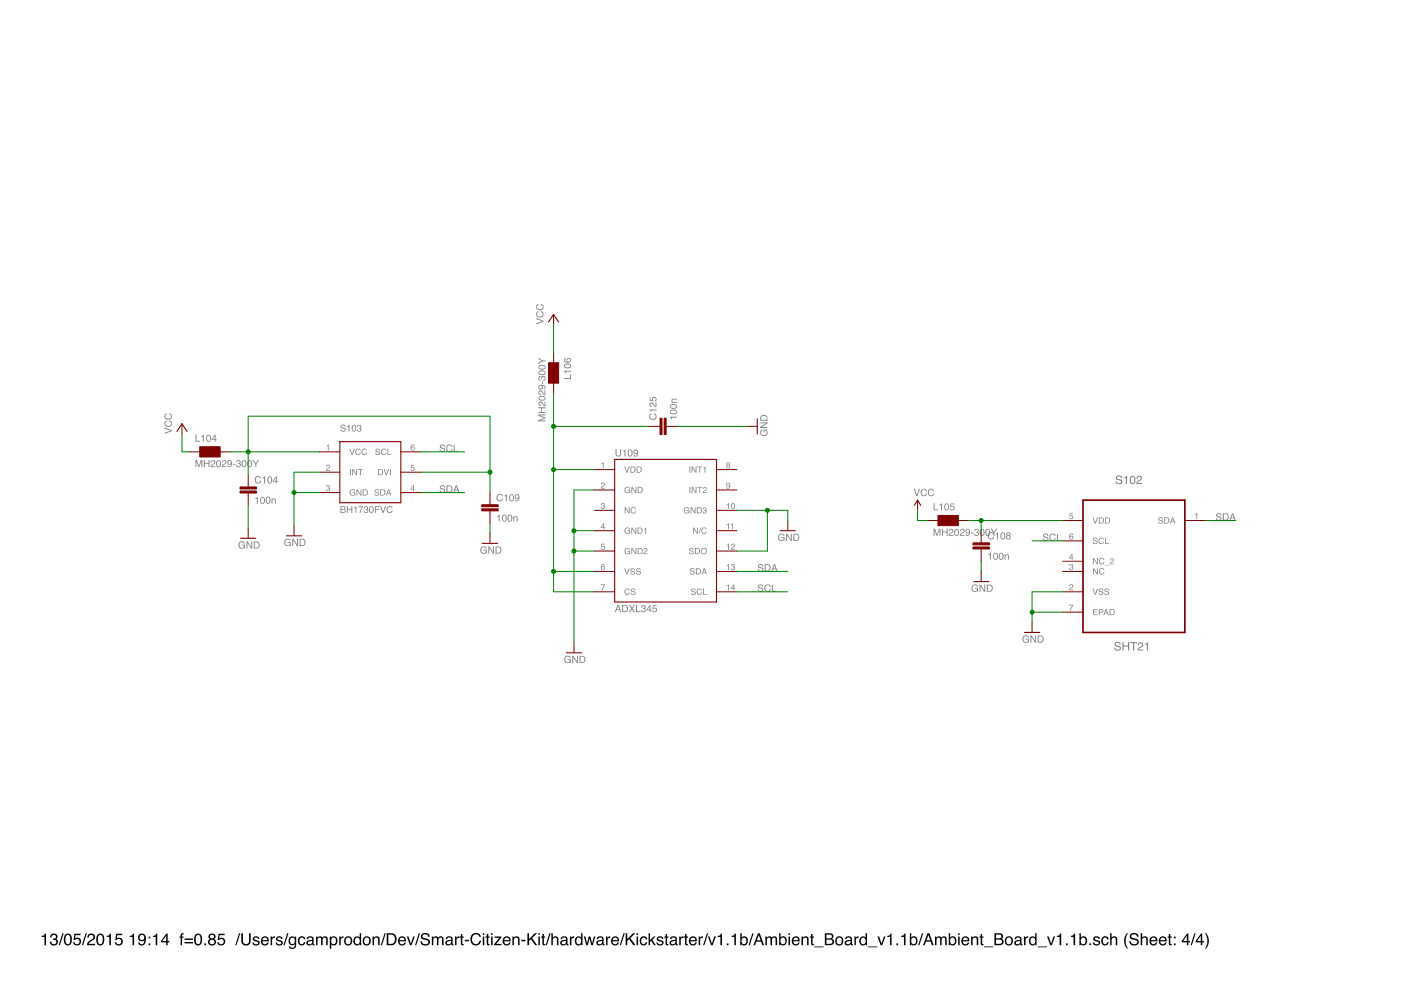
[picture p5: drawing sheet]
<svg xmlns="http://www.w3.org/2000/svg" width="297mm" height="210mm" viewBox="0 0 297 210" stroke-linecap="round" stroke-linejoin="round" font-family="sans-serif">
<path d="M8.8 198.4l.5-.1 .2-.4h.3v2.5h-.4v-1.7h-.6zM10.9 198.1a.72 .72 0 0 1 1-.1 .72 .72 0 0 1 .1 1l-.1 .1a.8 .8 0 0 1 .2 1.2 .8 .8 0 0 1-1.2 .1l-.3-.8h.3a.51 .51 0 0 0 .4 .7 .51 .51 0 0 0 .6-.5 .51 .51 0 0 0-.6-.5v-.3a.45 .45 0 0 0 .5-.3 .45 .45 0 0 0-.2-.5 .45 .45 0 0 0-.6 .2l-.1 .3h-.3zM13.2 197.9h.3l-.8 2.5h-.3zM13.9 198.1a.91 .91 0 0 1 1.1 .1 .91 .91 0 0 1 .2 1 .9 .9 0 0 1-.3 1.1 .9 .9 0 0 1-1.2-.2 1.91 1.91 0 0 1 .2-2zM14.1 198.3a1.65 1.65 0 0 0 .1 1.9h.2a1.25 1.25 0 0 0 .2-2zM15.8 198h1.3v.3h-1.1l-.1 .7a.85 .85 0 0 1 1.2 .4 .85 .85 0 0 1-.5 1.1 .85 .85 0 0 1-1.1-.7h.3a.55 .55 0 0 0 .8 .2 .55 .55 0 0 0 .1-.8 .55 .55 0 0 0-.8 .1h-.3zM18.2 197.9h.2l-.8 2.5h-.2zM18.8 198.1a.81 .81 0 0 1 1.3 .2 .81 .81 0 0 1-.6 1.2l-.7 .6h1.3v.3h-1.7a1.39 1.39 0 0 1 1.1-1.3 .5 .5 0 0 0 .2-.6 .5 .5 0 0 0-.6-.3 .5 .5 0 0 0-.3 .6h-.3zM20.8 198.1a.91 .91 0 0 1 1 .1 .91 .91 0 0 1 .3 1 .9 .9 0 0 1-.3 1.1 .9 .9 0 0 1-1.2-.2 1.91 1.91 0 0 1 .2-2zM21 198.3a1.65 1.65 0 0 0 .1 1.9h.2a1.25 1.25 0 0 0 .2-2zM22.6 198.4l.5-.1 .2-.4h.2v2.5h-.3v-1.7h-.6zM24.6 198h1.3v.3h-1l-.1 .7a.85 .85 0 0 1 1.2 .4 .85 .85 0 0 1-.6 1.1 .85 .85 0 0 1-1.1-.7h.4a.55 .55 0 0 0 .8 .2 .55 .55 0 0 0 .1-.8 .55 .55 0 0 0-.9 .1h-.3zM27.5 198.4l.5-.1 .2-.4h.2v2.5h-.3v-1.7h-.6zM29.5 198.2a.89 .89 0 0 1 1.1-.1 .89 .89 0 0 1 .3 1 1.04 1.04 0 0 1-1.3 1.3l-.3-.6h.3a.49 .49 0 0 0 .6 .4 .49 .49 0 0 0 .4-.6v-.3a.8 .8 0 0 1-1.1 .1 .8 .8 0 0 1 0-1.2zM29.6 198.8a.52 .52 0 0 0 1 0 .52 .52 0 0 0-1 0zM31.5 198.6h.4v.4h-.4zM31.5 200h.4v.4h-.4zM32.4 198.4l.5-.1 .2-.4h.2v2.5h-.3v-1.7h-.6zM35.2 198.4l-.8 1.1h.8zM35.3 197.9h.2v1.6h.4v.3h-.4v.6h-.3v-.6h-1v-.3zM38.4 198l.5-.2v.3h-.2l-.1 .2v.3h.3v.2h-.3v1.6h-.3v-1.6h-.3v-.2h.3zM39.1 199h1.8v.3h-1.8zM39.1 199.7h1.8v.3h-1.8zM41.5 198.1a.91 .91 0 0 1 1.1 .1 .91 .91 0 0 1 .3 1 .9 .9 0 0 1-.4 1.1 .9 .9 0 0 1-1.2-.2 1.91 1.91 0 0 1 .2-2zM41.7 198.3a1.65 1.65 0 0 0 .1 1.9h.2a1.25 1.25 0 0 0 .2-2zM43.3 200h.4v.4h-.4zM44.5 198.6a.42 .42 0 0 0 .8 0 .42 .42 0 0 0-.8 0zM44.4 199.7a.55 .55 0 0 0 1.1 0 .55 .55 0 0 0-1.1 0zM44.4 198.1a.7 .7 0 0 1 1-.1 .7 .7 0 0 1 0 1.1 .77 .77 0 0 1 .1 1.1 .77 .77 0 0 1-1.1 0 .77 .77 0 0 1 .1-1.1l-.3-.5zM46.3 198h1.3v.3h-1l-.1 .7a.85 .85 0 0 1 1.2 .4 .85 .85 0 0 1-.6 1.1 .85 .85 0 0 1-1-.7h.3a.55 .55 0 0 0 .8 .2 .55 .55 0 0 0 .1-.8 .55 .55 0 0 0-.9 .1h-.2zM50.7 197.9h.2l-.8 2.5h-.2zM51.2 197.9h.3v1.5a.65 .65 0 0 0 .7 .8 .65 .65 0 0 0 .6-.8v-1.5h.4v1.4a1.01 1.01 0 0 1-1 1.2 1.01 1.01 0 0 1-1-1.2zM53.8 198.7a.74 .74 0 0 1 1.2 .4h-.3a.39 .39 0 0 0-.4-.3 .39 .39 0 0 0-.4 .3l.2 .2a.79 .79 0 0 1 .9 .7 .8 .8 0 0 1-.8 .5 .8 .8 0 0 1-.7-.7h.3a.45 .45 0 0 0 .5 .4 .45 .45 0 0 0 .4-.4l-.1-.1a.93 .93 0 0 1-1-.8zM55.5 198.8a.85 .85 0 0 1 1.1-.2 .85 .85 0 0 1 .4 1h-1.4a.53 .53 0 0 0 .4 .6 .53 .53 0 0 0 .7-.4h.3a.9 .9 0 0 1-1.3 .6 .9 .9 0 0 1-.3-1.4zM55.8 198.9l-.2 .4h1.1l-.4-.5zM57.4 198.6h.3v.3l.3-.4h.3v.4a.5 .5 0 0 0-.6 .4v1.1h-.3zM58.7 198.7a.74 .74 0 0 1 1.2 .4h-.3a.39 .39 0 0 0-.4-.3 .39 .39 0 0 0-.4 .3l.2 .2a.79 .79 0 0 1 .9 .7 .8 .8 0 0 1-.8 .5 .8 .8 0 0 1-.7-.7h.3a.45 .45 0 0 0 .5 .4 .45 .45 0 0 0 .4-.4v-.1a.93 .93 0 0 1-1.1-.8zM60.9 197.9h.3l-.8 2.5h-.3zM61.4 198.8l.6-.3 .5 .3v-.2h.3v1.7a.81 .81 0 0 1-.6 .9 .81 .81 0 0 1-1-.6h.4a.53 .53 0 0 0 .7 .3 .53 .53 0 0 0 .2-.8 .8 .8 0 0 1-1.1 .2 .8 .8 0 0 1-.2-1.1zM61.7 198.9a.65 .65 0 0 0-.2 .9 .65 .65 0 0 0 .8 .2 .64 .64 0 0 0 .2-.8 .64 .64 0 0 0-.8-.3zM63.4 198.8a.76 .76 0 0 1 .8-.3 .76 .76 0 0 1 .5 .7h-.3a.51 .51 0 0 0-.7-.4 .51 .51 0 0 0-.2 .7 .49 .49 0 0 0 .3 .7 .49 .49 0 0 0 .6-.4h.3a.83 .83 0 0 1-1.1 .6 .83 .83 0 0 1-.4-1.2zM65.3 199.8a.44 .44 0 0 0 .6 .4 .44 .44 0 0 0 .2-.7zM65.1 198.8a.8 .8 0 0 1 1.4 .2v1.1l.2 .1v.2h-.4l-.1-.2a.63 .63 0 0 1-1 .2 .63 .63 0 0 1 0-1l1-.2a.42 .42 0 0 0-.4-.5 .42 .42 0 0 0-.5 .4h-.3zM67 198.6h.3v.2a.6 .6 0 0 1 1.1 0 .62 .62 0 0 1 .7-.3 .62 .62 0 0 1 .4 .7v1.2h-.3v-1.3a.4 .4 0 0 0-.5-.3 .4 .4 0 0 0-.3 .5v1.1h-.3v-1.2a.42 .42 0 0 0-.6-.4 .42 .42 0 0 0-.2 .6v1h-.3zM70.4 198.9a.71 .71 0 0 0-.2 .8 .71 .71 0 0 0 .7 .5 .72 .72 0 0 0 .3-.9 .72 .72 0 0 0-.7-.5zM69.9 198.6h.3v.2a.75 .75 0 0 1 .9-.2 .75 .75 0 0 1 .4 .8 .78 .78 0 0 1-.3 1 .78 .78 0 0 1-1-.2v.9h-.3zM71.9 198.6h.3v.3l.3-.4h.3v.4a.5 .5 0 0 0-.6 .4v1.1h-.3zM73.5 198.9a.66 .66 0 0 0-.2 .9 .66 .66 0 0 0 .9 .2 .67 .67 0 0 0 .1-.9 .67 .67 0 0 0-.8-.2zM73.2 198.8a.92 .92 0 0 1 1.2 .1 .92 .92 0 0 1 0 1.2 .92 .92 0 0 1-1.2 .1l-.2-.7zM75.4 199a.64 .64 0 0 0-.1 .8 .64 .64 0 0 0 .8 .2 .64 .64 0 0 0 .2-.9 .64 .64 0 0 0-.9-.1zM75.3 198.7l.6-.2 .4 .3v-.9h.3v2.5h-.3v-.3a.8 .8 0 0 1-1.1 .2 .8 .8 0 0 1-.3-1zM77.4 198.9a.66 .66 0 0 0-.2 .9 .66 .66 0 0 0 1 .2 .67 .67 0 0 0 .1-.9 .67 .67 0 0 0-.9-.2zM77.1 198.8a.92 .92 0 0 1 1.3 .1 .92 .92 0 0 1 0 1.2 .92 .92 0 0 1-1.3 .1l-.2-.7zM79 198.6h.3v.2a.66 .66 0 0 1 .7-.3 .66 .66 0 0 1 .5 .7v1.2h-.3v-1.2a.46 .46 0 0 0-.6-.4 .46 .46 0 0 0-.3 .6v1h-.3zM81.5 197.9h.3l-.8 2.5h-.3zM82.3 198.2v1.9h.6a.99 .99 0 0 0 .8-1 .99 .99 0 0 0-.8-.9zM82 197.9h1a1.29 1.29 0 0 1 1.1 1.2 1.29 1.29 0 0 1-1.1 1.3h-1zM84.6 198.8a.85 .85 0 0 1 1.1-.2 .85 .85 0 0 1 .4 1h-1.4a.53 .53 0 0 0 .4 .6 .53 .53 0 0 0 .6-.4h.3a.9 .9 0 0 1-1.2 .6 .9 .9 0 0 1-.3-1.4zM84.9 198.9l-.2 .4h1.1l-.4-.5zM86.2 198.6h.4l.5 1.5 .5-1.5h.4l-.7 1.8h-.4zM88.8 197.9h.3l-.8 2.5h-.3zM89.5 198a1 1 0 0 1 1.6 .6h-.3a.59 .59 0 0 0-.7-.5 .59 .59 0 0 0-.5 .6l.2 .1a1.22 1.22 0 0 1 1.4 .9 1.03 1.03 0 0 1-1.1 .8 1.03 1.03 0 0 1-1-.9h.4a.67 .67 0 0 0 .6 .6 .67 .67 0 0 0 .7-.6l-.1-.1a2.06 2.06 0 0 1-1.4-.7v-.4zM91.6 198.6h.3v.2a.6 .6 0 0 1 1 0 .62 .62 0 0 1 .7-.3 .62 .62 0 0 1 .4 .7v1.2h-.3v-1.3a.4 .4 0 0 0-.5-.3 .4 .4 0 0 0-.2 .5v1.1h-.4v-1.2a.42 .42 0 0 0-.5-.4 .42 .42 0 0 0-.2 .6v1h-.3zM94.8 199.8a.44 .44 0 0 0 .6 .4 .44 .44 0 0 0 .2-.7zM94.6 198.8a.8 .8 0 0 1 1.4 .2v1.1l.2 .1v.2h-.4l-.1-.2a.63 .63 0 0 1-1 .2 .63 .63 0 0 1 0-1l.9-.2a.42 .42 0 0 0-.3-.5 .42 .42 0 0 0-.5 .4h-.3zM96.5 198.6h.3v.3l.3-.4h.3v.4a.5 .5 0 0 0-.6 .4v1.1h-.3zM97.7 198h.3v.6h.3v.2h-.3v1.2l.3 .2v.2a.44 .44 0 0 1-.6-.4v-1.2h-.2v-.2h.2zM98.5 199.3h.9v.3h-.9zM100 198.2a1.1 1.1 0 0 1 1.1-.4 1.1 1.1 0 0 1 .9 .8h-.4a.82 .82 0 0 0-1-.5 .82 .82 0 0 0-.5 1.1 .8 .8 0 0 0 .6 .9 .8 .8 0 0 0 .9-.6h.4a1.17 1.17 0 0 1-1.5 .9 1.17 1.17 0 0 1-.7-1.6zM102.4 198.6h.3v1.8h-.3zM102.4 197.9h.3v.3h-.3zM103.2 198h.3v.6h.3v.2h-.3v1.2l.3 .2v.2a.44 .44 0 0 1-.6-.4v-1.2h-.2v-.2h.2zM104.1 198.6h.3v1.8h-.3zM104.1 197.9h.3v.3h-.3zM104.9 198.6h1.4v.2l-1.1 1.3h1.1v.3h-1.5v-.2l1.1-1.4h-1zM106.8 198.8a.85 .85 0 0 1 1-.2 .85 .85 0 0 1 .5 1h-1.4a.53 .53 0 0 0 .4 .6 .53 .53 0 0 0 .6-.4h.3a.9 .9 0 0 1-1.2 .6 .9 .9 0 0 1-.3-1.4zM107.1 198.9l-.2 .4h1l-.3-.5zM108.6 198.6h.3v.2a.66 .66 0 0 1 .8-.3 .66 .66 0 0 1 .5 .7v1.2h-.4v-1.2a.46 .46 0 0 0-.5-.4 .46 .46 0 0 0-.3 .6v1h-.4zM110.5 199.3h.9v.3h-.9zM111.8 197.9h.4v1.2l1.2-1.2h.5l-1.1 1 1.1 1.5h-.4l-.9-1.3-.4 .4v.9h-.4zM114.1 198.6h.4v1.8h-.4zM114.1 197.9h.4v.3h-.4zM115 198h.3v.6h.3v.2h-.3v1.2l.3 .2v.2a.44 .44 0 0 1-.6-.4v-1.2h-.3v-.2h.3zM116.5 197.9h.3l-.9 2.5h-.2zM116.9 197.9h.3v.9a.65 .65 0 0 1 .8-.3 .65 .65 0 0 1 .4 .7v1.2h-.3v-1.2a.46 .46 0 0 0-.6-.4 .46 .46 0 0 0-.3 .6v1h-.3zM119.1 199.8a.44 .44 0 0 0 .6 .4 .44 .44 0 0 0 .2-.7zM119 198.8a.8 .8 0 0 1 1.3 .2v1.1l.2 .1v.2h-.3l-.2-.2a.63 .63 0 0 1-.9 .2 .63 .63 0 0 1 0-1l.9-.2a.42 .42 0 0 0-.4-.5 .42 .42 0 0 0-.4 .4h-.3zM120.8 198.6h.3v.3l.4-.4h.2v.4a.5 .5 0 0 0-.6 .4v1.1h-.3zM122.3 199a.64 .64 0 0 0-.1 .8 .64 .64 0 0 0 .9 .2 .64 .64 0 0 0 .1-.9 .64 .64 0 0 0-.9-.1zM122.2 198.7l.7-.2 .3 .3v-.9h.3v2.5h-.3v-.3a.8 .8 0 0 1-1 .2 .8 .8 0 0 1-.3-1zM123.8 198.6h.3l.4 1.4 .3-1.4h.4l.3 1.4 .4-1.4h.3l-.5 1.8h-.3l-.4-1.4-.4 1.4h-.3zM126.8 199.8a.44 .44 0 0 0 .6 .4 .44 .44 0 0 0 .2-.7zM126.6 198.8a.8 .8 0 0 1 1.4 .2v1.1l.2 .1v.2h-.4l-.1-.2a.63 .63 0 0 1-1 .2 .63 .63 0 0 1 0-1l1-.2a.42 .42 0 0 0-.4-.5 .42 .42 0 0 0-.5 .4h-.3zM128.5 198.6h.3v.3l.3-.4h.3v.4a.5 .5 0 0 0-.6 .4v1.1h-.3zM129.8 198.8a.85 .85 0 0 1 1-.2 .85 .85 0 0 1 .4 1h-1.3a.53 .53 0 0 0 .4 .6 .53 .53 0 0 0 .6-.4h.3a.9 .9 0 0 1-1.3 .6 .9 .9 0 0 1-.2-1.4zM130.1 198.9l-.2 .4h1l-.3-.5zM132.2 197.9h.3l-.8 2.5h-.3zM132.7 197.9h.3v1.2l1.2-1.2h.5l-1.1 1 1.1 1.5h-.4l-.9-1.3-.4 .4v.9h-.3zM135 198.6h.3v1.8h-.3zM135 197.9h.3v.3h-.3zM135.9 198.8a.76 .76 0 0 1 .8-.3 .76 .76 0 0 1 .5 .7h-.3a.51 .51 0 0 0-.7-.4 .51 .51 0 0 0-.2 .7 .49 .49 0 0 0 .3 .7 .49 .49 0 0 0 .6-.4h.3a.83 .83 0 0 1-1.1 .6 .83 .83 0 0 1-.4-1.2zM137.5 197.9h.3v1.4l.8-.7h.4l-.7 .6 .7 1.2h-.4l-.5-.9-.3 .2v.7h-.3zM139.4 198.7a.74 .74 0 0 1 1.2 .4h-.3a.39 .39 0 0 0-.4-.3 .39 .39 0 0 0-.3 .3l.1 .2a.79 .79 0 0 1 1 .7 .8 .8 0 0 1-.8 .5 .8 .8 0 0 1-.7-.7h.3a.45 .45 0 0 0 .4 .4 .45 .45 0 0 0 .5-.4l-.1-.1a.93 .93 0 0 1-1.1-.8zM141.1 198h.3v.6h.3v.2h-.3v1.2l.3 .2v.2a.44 .44 0 0 1-.6-.4v-1.2h-.2v-.2h.2zM142.3 199.8a.44 .44 0 0 0 .6 .4 .44 .44 0 0 0 .2-.7zM142.1 198.8a.8 .8 0 0 1 1.4 .2v1.1l.2 .1v.2h-.4l-.1-.2a.63 .63 0 0 1-1 .2 .63 .63 0 0 1 0-1l1-.2a.42 .42 0 0 0-.4-.5 .42 .42 0 0 0-.5 .4h-.3zM144 198.6h.3v.3l.3-.4h.3v.4a.5 .5 0 0 0-.6 .4v1.1h-.3zM145.2 198h.4v.6h.3v.2h-.3v1.2l.3 .2v.2a.44 .44 0 0 1-.7-.4v-1.2h-.2v-.2h.2zM146.3 198.8a.85 .85 0 0 1 1-.2 .85 .85 0 0 1 .4 1h-1.3a.53 .53 0 0 0 .4 .6 .53 .53 0 0 0 .6-.4h.3a.9 .9 0 0 1-1.3 .6 .9 .9 0 0 1-.2-1.4zM146.6 198.9l-.2 .4h1l-.3-.5zM148.1 198.6h.3v.3l.4-.4h.2v.4a.5 .5 0 0 0-.6 .4v1.1h-.3zM149.9 197.9h.2l-.8 2.5h-.2zM150.1 198.6h.3l.5 1.5 .5-1.5h.4l-.7 1.8h-.3zM152.2 198.4l.4-.1 .2-.4h.3v2.5h-.4v-1.7h-.5zM154.1 200h.4v.4h-.4zM155.1 198.4l.5-.1 .2-.4h.2v2.5h-.3v-1.7h-.6zM156.9 197.9h.3v.9a.81 .81 0 0 1 1.1-.1 .81 .81 0 0 1 .2 1 .73 .73 0 0 1-.4 .7 .73 .73 0 0 1-.9-.2v.2h-.3zM157.4 198.9a.64 .64 0 0 0-.2 .9 .64 .64 0 0 0 .9 .2 .65 .65 0 0 0 .1-.9 .65 .65 0 0 0-.8-.2zM159.5 197.9h.3l-.8 2.5h-.3zM160.9 198.2l-.4 1.2h.8zM160.7 197.9h.4l.9 2.5h-.4l-.2-.8h-1l-.3 .8h-.4zM162.3 198.6h.3v.2a.6 .6 0 0 1 1 0 .62 .62 0 0 1 .7-.3 .62 .62 0 0 1 .5 .7v1.2h-.4v-1.3a.4 .4 0 0 0-.5-.3 .4 .4 0 0 0-.2 .5v1.1h-.3v-1.2a.42 .42 0 0 0-.6-.4 .42 .42 0 0 0-.2 .6v1h-.3zM165.2 197.9h.3v.9a.81 .81 0 0 1 1.1-.1 .81 .81 0 0 1 .2 1 .73 .73 0 0 1-.5 .7 .73 .73 0 0 1-.8-.2v.2h-.3zM165.6 198.9a.64 .64 0 0 0-.1 .9 .64 .64 0 0 0 .9 .2 .65 .65 0 0 0 .1-.9 .65 .65 0 0 0-.9-.2zM167.2 198.6h.3v1.8h-.3zM167.2 197.9h.3v.3h-.3zM168.1 198.8a.85 .85 0 0 1 1-.2 .85 .85 0 0 1 .5 1h-1.4a.53 .53 0 0 0 .4 .6 .53 .53 0 0 0 .6-.4h.3a.9 .9 0 0 1-1.3 .6 .9 .9 0 0 1-.2-1.4zM168.4 198.9l-.2 .4h1l-.3-.5zM169.9 198.6h.3v.2a.66 .66 0 0 1 .8-.3 .66 .66 0 0 1 .4 .7v1.2h-.3v-1.2a.46 .46 0 0 0-.5-.4 .46 .46 0 0 0-.4 .6v1h-.3zM172 198h.3v.6h.3v.2h-.3v1.2l.3 .2v.2a.44 .44 0 0 1-.6-.4v-1.2h-.3v-.2h.3zM172.7 200.7h1.9v.1h-1.9zM175.2 198.2v.7h.6a.41 .41 0 0 0 .6-.4 .41 .41 0 0 0-.6-.3zM175.2 199.2v.9h.8a.46 .46 0 0 0 .5-.5 .46 .46 0 0 0-.6-.4zM174.9 197.9h1.1a.63 .63 0 0 1 .7 .4 .63 .63 0 0 1-.3 .7 .72 .72 0 0 1 .4 .9 .72 .72 0 0 1-.8 .5h-1.1zM177.6 198.9a.66 .66 0 0 0-.2 .9 .66 .66 0 0 0 1 .2 .67 .67 0 0 0 .1-.9 .67 .67 0 0 0-.9-.2zM177.3 198.8a.92 .92 0 0 1 1.3 .1 .92 .92 0 0 1 0 1.2 .92 .92 0 0 1-1.3 .1l-.2-.7zM179.4 199.8a.44 .44 0 0 0 .6 .4 .44 .44 0 0 0 .3-.7zM179.3 198.8a.8 .8 0 0 1 1.3 .2v1.1l.2 .1v.2h-.3l-.2-.2a.63 .63 0 0 1-.9 .2 .63 .63 0 0 1 0-1l.9-.2a.42 .42 0 0 0-.4-.5 .42 .42 0 0 0-.4 .4h-.3zM181.1 198.6h.3v.3l.4-.4h.2v.4a.5 .5 0 0 0-.5 .4v1.1h-.4zM182.7 199a.64 .64 0 0 0-.1 .8 .64 .64 0 0 0 .8 .2 .64 .64 0 0 0 .1-.9 .64 .64 0 0 0-.8-.1zM182.5 198.7l.7-.2 .3 .3v-.9h.3v2.5h-.3v-.3a.8 .8 0 0 1-1 .2 .8 .8 0 0 1-.3-1zM184.1 200.7h1.9v.1h-1.9zM186 198.6h.4l.5 1.5 .5-1.5h.3l-.6 1.8h-.4zM188.1 198.4l.5-.1 .2-.4h.2v2.5h-.3v-1.7h-.6zM190.1 200h.3v.4h-.3zM191.1 198.4l.4-.1 .2-.4h.3v2.5h-.3v-1.7h-.6zM192.9 197.9h.3v.9a.81 .81 0 0 1 1.1-.1 .81 .81 0 0 1 .2 1 .73 .73 0 0 1-.5 .7 .73 .73 0 0 1-.8-.2v.2h-.3zM193.3 198.9a.64 .64 0 0 0-.1 .9 .64 .64 0 0 0 .9 .2 .65 .65 0 0 0 .1-.9 .65 .65 0 0 0-.9-.2zM195.5 197.9h.2l-.8 2.5h-.2zM196.8 198.2l-.4 1.2h.8zM196.7 197.9h.3l1 2.5h-.4l-.3-.8h-1l-.2 .8h-.4zM198.2 198.6h.3v.2a.6 .6 0 0 1 1.1 0 .62 .62 0 0 1 .7-.3 .62 .62 0 0 1 .4 .7v1.2h-.3v-1.3a.4 .4 0 0 0-.5-.3 .4 .4 0 0 0-.3 .5v1.1h-.3v-1.2a.42 .42 0 0 0-.5-.4 .42 .42 0 0 0-.3 .6v1h-.3zM201.2 197.9h.3v.9a.81 .81 0 0 1 1-.1 .81 .81 0 0 1 .3 1 .73 .73 0 0 1-.5 .7 .73 .73 0 0 1-.9-.2v.2h-.2zM201.6 198.9a.64 .64 0 0 0-.1 .9 .64 .64 0 0 0 .8 .2 .65 .65 0 0 0 .1-.9 .65 .65 0 0 0-.8-.2zM203.1 198.6h.4v1.8h-.4zM203.1 197.9h.4v.3h-.4zM204.1 198.8a.85 .85 0 0 1 1-.2 .85 .85 0 0 1 .4 1h-1.3a.53 .53 0 0 0 .4 .6 .53 .53 0 0 0 .6-.4h.3a.9 .9 0 0 1-1.3 .6 .9 .9 0 0 1-.3-1.4zM204.3 198.9l-.1 .4h1l-.3-.5zM205.9 198.6h.3v.2a.66 .66 0 0 1 .8-.3 .66 .66 0 0 1 .4 .7v1.2h-.3v-1.2a.46 .46 0 0 0-.6-.4 .46 .46 0 0 0-.3 .6v1h-.3zM207.9 198h.3v.6h.3v.2h-.3v1.2l.3 .2v.2a.44 .44 0 0 1-.6-.4v-1.2h-.2v-.2h.2zM208.6 200.7h2v.1h-2zM211.2 198.2v.7h.6a.41 .41 0 0 0 .5-.4 .41 .41 0 0 0-.5-.3zM211.2 199.2v.9h.7a.46 .46 0 0 0 .6-.5 .46 .46 0 0 0-.6-.4zM210.8 197.9h1.1a.63 .63 0 0 1 .7 .4 .63 .63 0 0 1-.3 .7 .72 .72 0 0 1 .5 .9 .72 .72 0 0 1-.9 .5h-1.1zM213.6 198.9a.66 .66 0 0 0-.2 .9 .66 .66 0 0 0 .9 .2 .67 .67 0 0 0 .1-.9 .67 .67 0 0 0-.8-.2zM213.3 198.8a.92 .92 0 0 1 1.2 .1 .92 .92 0 0 1 0 1.2 .92 .92 0 0 1-1.2 .1l-.3-.7zM215.4 199.8a.44 .44 0 0 0 .6 .4 .44 .44 0 0 0 .2-.7zM215.2 198.8a.8 .8 0 0 1 1.4 .2v1.1l.2 .1v.2h-.4l-.1-.2a.63 .63 0 0 1-1 .2 .63 .63 0 0 1 0-1l1-.2a.42 .42 0 0 0-.4-.5 .42 .42 0 0 0-.5 .4h-.3zM217.1 198.6h.3v.3l.3-.4h.3v.4a.5 .5 0 0 0-.6 .4v1.1h-.3zM218.6 199a.64 .64 0 0 0-.1 .8 .64 .64 0 0 0 .9 .2 .64 .64 0 0 0 .1-.9 .64 .64 0 0 0-.9-.1zM218.5 198.7l.6-.2 .4 .3v-.9h.3v2.5h-.3v-.3a.8 .8 0 0 1-1.1 .2 .8 .8 0 0 1-.2-1zM220 200.7h2v.1h-2zM222 198.6h.4l.5 1.5 .5-1.5h.3l-.7 1.8h-.3zM224.1 198.4l.5-.1 .2-.4h.2v2.5h-.3v-1.7h-.6zM226 200h.4v.4h-.4zM227 198.4l.5-.1 .2-.4h.2v2.5h-.3v-1.7h-.6zM228.9 197.9h.3v.9a.81 .81 0 0 1 1-.1 .81 .81 0 0 1 .3 1 .73 .73 0 0 1-.5 .7 .73 .73 0 0 1-.9-.2v.2h-.2zM229.3 198.9a.64 .64 0 0 0-.1 .9 .64 .64 0 0 0 .8 .2 .65 .65 0 0 0 .1-.9 .65 .65 0 0 0-.8-.2zM230.9 200h.4v.4h-.4zM232 198.7a.74 .74 0 0 1 1.2 .4h-.3a.39 .39 0 0 0-.4-.3 .39 .39 0 0 0-.4 .3l.2 .2a.79 .79 0 0 1 .9 .7 .8 .8 0 0 1-.8 .5 .8 .8 0 0 1-.7-.7h.3a.45 .45 0 0 0 .5 .4 .45 .45 0 0 0 .4-.4l-.1-.1a.93 .93 0 0 1-1-.8zM233.7 198.8a.76 .76 0 0 1 .8-.3 .76 .76 0 0 1 .6 .7h-.3a.51 .51 0 0 0-.7-.4 .51 .51 0 0 0-.3 .7 .49 .49 0 0 0 .4 .7 .49 .49 0 0 0 .6-.4h.3a.83 .83 0 0 1-1.1 .6 .83 .83 0 0 1-.5-1.2zM235.4 197.9h.3v.9a.65 .65 0 0 1 .7-.3 .65 .65 0 0 1 .5 .7v1.2h-.3v-1.2a.46 .46 0 0 0-.6-.4 .46 .46 0 0 0-.3 .6v1h-.3zM238.9 197.8h.2a3.1 3.1 0 0 0 0 3.3h-.2a2.6 2.6 0 0 1 0-3.3zM239.8 198a1 1 0 0 1 1.6 .6h-.3a.59 .59 0 0 0-.7-.5 .59 .59 0 0 0-.5 .6l.2 .1a1.22 1.22 0 0 1 1.4 .9 1.03 1.03 0 0 1-1.1 .8 1.03 1.03 0 0 1-1-.9h.4a.67 .67 0 0 0 .6 .6 .67 .67 0 0 0 .7-.6l-.1-.1a2.06 2.06 0 0 1-1.5-.7v-.4zM241.9 197.9h.3v.9a.65 .65 0 0 1 .7-.3 .65 .65 0 0 1 .5 .7v1.2h-.4v-1.2a.46 .46 0 0 0-.5-.4 .46 .46 0 0 0-.3 .6v1h-.3zM244 198.8a.85 .85 0 0 1 1-.2 .85 .85 0 0 1 .4 1h-1.4a.53 .53 0 0 0 .4 .6 .53 .53 0 0 0 .7-.4h.3a.9 .9 0 0 1-1.3 .6 .9 .9 0 0 1-.3-1.4zM244.2 198.9l-.1 .4h1l-.4-.5zM245.9 198.8a.85 .85 0 0 1 1.1-.2 .85 .85 0 0 1 .4 1h-1.4a.53 .53 0 0 0 .4 .6 .53 .53 0 0 0 .6-.4h.3a.9 .9 0 0 1-1.2 .6 .9 .9 0 0 1-.3-1.4zM246.2 198.9l-.2 .4h1l-.3-.5zM247.8 198h.3v.6h.3v.2h-.3v1.2l.3 .2v.2a.44 .44 0 0 1-.6-.4v-1.2h-.2v-.2h.2zM248.9 198.6h.4v.4h-.4zM248.9 200h.4v.4h-.4zM251.6 198.4l-.8 1.1h.8zM251.7 197.9h.3v1.6h.3v.3h-.3v.6h-.4v-.6h-1v-.3zM253.2 197.9h.3l-.8 2.5h-.3zM254.6 198.4l-.8 1.1h.8zM254.6 197.9h.3v1.6h.4v.3h-.4v.6h-.3v-.6h-1.1v-.3zM255.5 197.8h.2l.3 .6a2.54 2.54 0 0 1-.3 2.7h-.2a3.1 3.1 0 0 0 0-3.3z" fill-rule="evenodd" fill="#000"/>
<g fill="#808080">
<path d="M72.4 107.5v.4h.3a.23 .23 0 0 0 .3-.2 .23 .23 0 0 0-.3-.2zM72.4 108.1v.5l.7-.1-.1-.4zM72.2 107.3h.8l.2 .4-.2 .3a.41 .41 0 0 1 .3 .5 .41 .41 0 0 1-.5 .2h-.6zM73.5 107.3h.2v.6h.8v-.6h.2v1.4h-.2v-.6h-.8v.6h-.2zM75 107.6l.5-.3v1.4h-.1v-1h-.4zM76 107.4h1l-.6 1.3h-.2l.1-.2 .5-1h-.8zM77.3 107.4a.41 .41 0 0 1 .6 0 .41 .41 0 0 1 0 .6 .47 .47 0 0 1-.1 .8 .47 .47 0 0 1-.7-.5h.2a.28 .28 0 0 0 .4 .3 .28 .28 0 0 0 0-.5h-.2l.1-.2a.23 .23 0 0 0 .3-.1 .23 .23 0 0 0-.3-.3l-.4 .3zM78.4 107.5a.6 .6 0 0 1 .8 .1 .6 .6 0 0 1 0 .8 .49 .49 0 0 1-.7 .3 .49 .49 0 0 1-.2-.6zM78.6 107.5a.78 .78 0 0 0 .1 1.1 .66 .66 0 0 0 0-1.1zM79.5 107.3h1v.2h-.8v.4h.7v.2h-.7v.6h-.2zM80.6 107.3h.2l.4 1.2 .4-1.2h.2l-.5 1.4h-.2zM82.1 107.5a.63 .63 0 0 1 .7-.2 .63 .63 0 0 1 .4 .4h-.2a.49 .49 0 0 0-.7-.1 .49 .49 0 0 0 0 .8 .49 .49 0 0 0 .7-.1l.2-.1a.69 .69 0 0 1-.9 .5 .69 .69 0 0 1-.3-1.1z" fill-rule="evenodd"/>
<path d="M60.5 114.4a.67 .67 0 0 1 1.1 .3h-.2a.57 .57 0 0 0-.9 .1 .57 .57 0 0 0 .5 .8 .45 .45 0 0 0 .5-.5h-.5v-.2h.7v.9l-.2-.2a.76 .76 0 0 1-1.1-.1 .76 .76 0 0 1 .1-1.1zM62 114.2h.2l.8 1.3v-1.3h.2v1.6h-.2l-.8-1.3v1.3h-.2zM63.7 114.4v1.2h.4a.59 .59 0 0 0 .5-.6 .59 .59 0 0 0-.5-.6zM63.5 114.2h.6a.77 .77 0 0 1 .7 .8 .77 .77 0 0 1-.7 .8h-.6z" fill-rule="evenodd"/>
<path d="M34.9 90.6l1.5 .6v.2l-1.5 .6v-.3l1.3-.4-1.3-.4zM35 89.4l.4-.2v.2a.54 .54 0 0 0-.2 .8 .54 .54 0 0 0 .8 .1l.1-.1a.45 .45 0 0 0 .2-.5 .45 .45 0 0 0-.4-.3v-.2a.73 .73 0 0 1 .5 1 .73 .73 0 0 1-1.1 .2l-.4-.4zM35 87.8l.4-.1v.2a.54 .54 0 0 0-.2 .8 .54 .54 0 0 0 .8 0h.1a.45 .45 0 0 0 .2-.5 .45 .45 0 0 0-.4-.4v-.2a.73 .73 0 0 1 .5 1.1 .73 .73 0 0 1-1.1 .2l-.4-.4z" fill-rule="evenodd"/>
<path d="M41.4 97.5h.3l.5 1.3 .4-1.3h.3v1.5h-.2v-1.2l-.4 1.2h-.2l-.5-1.2v1.2h-.2zM43.2 97.5h.2v.6h.8v-.6h.2v1.5h-.2v-.7h-.8v.7h-.2zM44.8 97.6a.51 .51 0 0 1 .9 .3 .51 .51 0 0 1-.6 .7l-.3 .3h.9v.1h-1.1l.2-.4a.58 .58 0 0 0 .6-.8h-.4l-.1 .3h-.2zM46 97.7a.63 .63 0 0 1 .8 .1 .63 .63 0 0 1 0 .8 .52 .52 0 0 1-.7 .4 .52 .52 0 0 1-.3-.7zM46.2 97.8a.82 .82 0 0 0 .1 1.1 .7 .7 0 0 0 0-1.2zM47.2 97.6a.51 .51 0 0 1 .8 .3 .51 .51 0 0 1-.5 .7l-.3 .3h.8v.1h-1l.2-.4a.58 .58 0 0 0 .5-.8h-.3l-.2 .3h-.2zM48.3 97.7a.66 .66 0 0 1 .8 .2 .66 .66 0 0 1 0 .8 .46 .46 0 0 1-.5 .4 .46 .46 0 0 1-.4-.4h.2a.29 .29 0 0 0 .3 .2 .29 .29 0 0 0 .3-.3v-.2a.48 .48 0 0 1-.7 0 .48 .48 0 0 1 0-.7zM48.4 98a.32 .32 0 0 0 .6 0 .32 .32 0 0 0-.6 0zM49.4 98.3h.5v.2h-.5zM50.2 97.6a.43 .43 0 0 1 .7 0 .43 .43 0 0 1-.1 .6 .5 .5 0 0 1-.1 .9 .5 .5 0 0 1-.7-.5h.2a.3 .3 0 0 0 .5 .3 .3 .3 0 0 0 0-.5h-.3l.1-.2a.24 .24 0 0 0 .3-.2 .24 .24 0 0 0-.2-.3l-.5 .3zM51.4 97.7a.63 .63 0 0 1 .8 .1 .63 .63 0 0 1 0 .8 .52 .52 0 0 1-.7 .4 .52 .52 0 0 1-.3-.7zM51.6 97.8a.82 .82 0 0 0 .1 1.1 .7 .7 0 0 0 0-1.2zM52.6 97.7a.63 .63 0 0 1 .8 .1 .63 .63 0 0 1 0 .8 .52 .52 0 0 1-.7 .4 .52 .52 0 0 1-.3-.7zM52.8 97.8a.82 .82 0 0 0 .1 1.1 .7 .7 0 0 0 0-1.2zM53.6 97.5h.2l.4 .7 .5-.7h.2l-.6 .9v.6h-.2v-.6z" fill-rule="evenodd"/>
<path d="M54.1 105.6l.6-.3v1.5h-.2v-1h-.4zM55.3 105.5a.63 .63 0 0 1 .8 .1 .63 .63 0 0 1 0 .8 .52 .52 0 0 1-.6 .4 .52 .52 0 0 1-.3-.7zM55.5 105.5a.82 .82 0 0 0 .2 1.2 .7 .7 0 0 0 0-1.2zM56.5 105.5a.63 .63 0 0 1 .8 .1 .63 .63 0 0 1 0 .8 .52 .52 0 0 1-.7 .4 .52 .52 0 0 1-.3-.7zM56.7 105.5a.82 .82 0 0 0 .1 1.2 .7 .7 0 0 0 0-1.2zM57.6 105.7h.2v.2a.39 .39 0 0 1 .4-.2 .39 .39 0 0 1 .3 .4v.7h-.2v-.7a.27 .27 0 0 0-.3-.2 .27 .27 0 0 0-.2 .3v.6h-.2z" fill-rule="evenodd"/>
<path d="M50.8 115a.67 .67 0 0 1 1.1 .2h-.2a.57 .57 0 0 0-1 .1 .57 .57 0 0 0 .6 .9 .45 .45 0 0 0 .5-.5h-.5v-.2h.6v.8l-.1-.2a.76 .76 0 0 1-1.2 0 .76 .76 0 0 1 .2-1.1zM52.3 114.8h.2l.8 1.2v-1.2h.2v1.5h-.3l-.7-1.2v1.2h-.2zM54 115v1.1h.4a.59 .59 0 0 0 .5-.6 .59 .59 0 0 0-.5-.5zM53.8 114.8h.6a.77 .77 0 0 1 .7 .7 .77 .77 0 0 1-.7 .8h-.6z" fill-rule="evenodd"/>
<path d="M105.4 109.4l.5-.3v1.5h-.2v-1.1h-.3zM106.6 109.2a.63 .63 0 0 1 .8 .2 .63 .63 0 0 1 0 .8 .52 .52 0 0 1-.7 .4 .52 .52 0 0 1-.3-.7zM106.8 109.3a.82 .82 0 0 0 .1 1.1 .7 .7 0 0 0 0-1.1zM107.8 109.2a.63 .63 0 0 1 .8 .2 .63 .63 0 0 1 0 .8 .52 .52 0 0 1-.7 .4 .52 .52 0 0 1-.3-.7zM108 109.3a.82 .82 0 0 0 .1 1.1 .7 .7 0 0 0 0-1.1zM108.8 109.5h.2v.1a.39 .39 0 0 1 .5-.1 .39 .39 0 0 1 .2 .4v.7h-.1v-.7a.27 .27 0 0 0-.4-.3 .27 .27 0 0 0-.2 .4v.6h-.2z" fill-rule="evenodd"/>
<path d="M102 116a.67 .67 0 0 1 1.2 .3h-.2a.57 .57 0 0 0-1 .1 .57 .57 0 0 0 .5 .8 .45 .45 0 0 0 .5-.5h-.5v-.1h.7v.8l-.2-.2a.76 .76 0 0 1-1.1-.1 .76 .76 0 0 1 .1-1.1zM103.5 115.9h.3l.7 1.2v-1.2h.2v1.5h-.2l-.8-1.3v1.3h-.2zM105.3 116v1.2h.3a.59 .59 0 0 0 .5-.6 .59 .59 0 0 0-.5-.6zM105.1 115.9h.6a.77 .77 0 0 1 .6 .7 .77 .77 0 0 1-.6 .8h-.6z" fill-rule="evenodd"/>
<path d="M206.2 124.1a.67 .67 0 0 1 1.1 .3h-.2a.57 .57 0 0 0-.9 .1 .57 .57 0 0 0 .5 .8 .45 .45 0 0 0 .5-.5h-.5v-.1h.7v.8l-.2-.2a.76 .76 0 0 1-1.1-.1 .76 .76 0 0 1 .1-1.1zM207.7 123.9h.2l.8 1.3v-1.3h.2v1.6h-.2l-.8-1.3v1.3h-.2zM209.4 124.1v1.2h.4a.59 .59 0 0 0 .5-.6 .59 .59 0 0 0-.5-.6zM209.2 123.9h.6a.77 .77 0 0 1 .7 .8 .77 .77 0 0 1-.7 .8h-.6z" fill-rule="evenodd"/>
<path d="M193.7 103.7h.3l.4 1.3 .4-1.3h.3l-.6 1.5h-.2zM195.4 103.9a.66 .66 0 0 1 .6-.3 .66 .66 0 0 1 .5 .5h-.2a.54 .54 0 0 0-.8-.2 .54 .54 0 0 0-.1 .9l.1 .1a.45 .45 0 0 0 .5 .1 .45 .45 0 0 0 .3-.4h.2a.73 .73 0 0 1-1 .5 .73 .73 0 0 1-.2-1.1zM196.9 103.9a.66 .66 0 0 1 .7-.3 .66 .66 0 0 1 .4 .5h-.2a.54 .54 0 0 0-.8-.2 .54 .54 0 0 0 0 .9v.1a.45 .45 0 0 0 .5 .1 .45 .45 0 0 0 .4-.4h.2a.73 .73 0 0 1-1.1 .5 .73 .73 0 0 1-.2-1.1z" fill-rule="evenodd"/>
<path d="M217 134.9a.67 .67 0 0 1 1.1 .3h-.2a.57 .57 0 0 0-.9 .1 .57 .57 0 0 0 .5 .8 .45 .45 0 0 0 .5-.5h-.5v-.2h.7v.9l-.2-.2a.76 .76 0 0 1-1.1-.1 .76 .76 0 0 1 .1-1.1zM218.5 134.7h.2l.8 1.3v-1.3h.2v1.6h-.2l-.8-1.3v1.3h-.2zM220.2 134.9v1.2h.4a.59 .59 0 0 0 .5-.6 .59 .59 0 0 0-.5-.6zM220 134.7h.6a.77 .77 0 0 1 .7 .8 .77 .77 0 0 1-.7 .8h-.6z" fill-rule="evenodd"/>
<path d="M197.9 112.1h.3l.5 1.3 .4-1.3h.3v1.5h-.2v-1.3l-.4 1.3h-.2l-.5-1.3v1.3h-.2zM199.7 112.1h.2v.6h.8v-.6h.2v1.5h-.2v-.7h-.8v.7h-.2zM201.3 112.2a.51 .51 0 0 1 .9 .3 .51 .51 0 0 1-.6 .6l-.3 .3h.9v.2h-1.1l.2-.5a.58 .58 0 0 0 .6-.7l-.4-.1-.1 .3h-.2zM202.5 112.3a.63 .63 0 0 1 .8 .1 .63 .63 0 0 1 0 .8 .52 .52 0 0 1-.7 .4 .52 .52 0 0 1-.3-.7zM202.7 112.3a.82 .82 0 0 0 .1 1.2 .7 .7 0 0 0 0-1.2zM203.7 112.2a.51 .51 0 0 1 .8 .3 .51 .51 0 0 1-.5 .6l-.3 .3h.8v.2h-1l.2-.5a.58 .58 0 0 0 .5-.7l-.3-.1-.2 .3h-.2zM204.8 112.3a.66 .66 0 0 1 .8 .1 .66 .66 0 0 1 0 .9 .46 .46 0 0 1-.5 .3 .46 .46 0 0 1-.4-.4h.2a.29 .29 0 0 0 .3 .3 .29 .29 0 0 0 .3-.4v-.2a.48 .48 0 0 1-.7 .1 .48 .48 0 0 1 0-.7zM204.9 112.6a.32 .32 0 0 0 .6 0 .32 .32 0 0 0-.6 0zM205.9 112.9h.5v.2h-.5zM206.7 112.2a.43 .43 0 0 1 .7 0 .43 .43 0 0 1-.1 .6 .5 .5 0 0 1-.1 .9 .5 .5 0 0 1-.7-.6h.2a.32 .32 0 0 0 .5 .4 .3 .3 0 0 0 0-.6h-.3l.1-.1a.24 .24 0 0 0 .3-.2 .24 .24 0 0 0-.2-.3l-.5 .3zM207.9 112.3a.63 .63 0 0 1 .8 .1 .63 .63 0 0 1 0 .8 .52 .52 0 0 1-.7 .4 .52 .52 0 0 1-.3-.7zM208.1 112.3a.82 .82 0 0 0 .1 1.2 .7 .7 0 0 0 0-1.2zM209.1 112.3a.63 .63 0 0 1 .8 .1 .63 .63 0 0 1 0 .8 .52 .52 0 0 1-.7 .4 .52 .52 0 0 1-.3-.7zM209.3 112.3a.82 .82 0 0 0 .1 1.2 .7 .7 0 0 0 0-1.2zM210.1 112.1h.2l.4 .7 .5-.7h.2l-.6 .9v.6h-.2v-.6z" fill-rule="evenodd"/>
<path d="M209.5 117.5l.6-.3v1.5h-.2v-1.1h-.4zM210.7 117.3a.63 .63 0 0 1 .8 .2 .63 .63 0 0 1 .1 .8 .52 .52 0 0 1-.7 .4 .52 .52 0 0 1-.3-.7zM210.9 117.4a.82 .82 0 0 0 .2 1.1 .7 .7 0 0 0 0-1.1zM211.9 117.3a.63 .63 0 0 1 .8 .2 .63 .63 0 0 1 0 .8 .52 .52 0 0 1-.6 .4 .52 .52 0 0 1-.4-.7zM212.1 117.4a.82 .82 0 0 0 .2 1.1 .7 .7 0 0 0 0-1.1zM213 117.6h.2v.1a.39 .39 0 0 1 .4-.1 .39 .39 0 0 1 .3 .4v.7h-.2v-.7a.27 .27 0 0 0-.3-.3 .27 .27 0 0 0-.2 .4v.6h-.2z" fill-rule="evenodd"/>
<path d="M236.5 136.2a.7 .7 0 0 1 1.1 .5h-.2a.42 .42 0 0 0-.5-.4 .42 .42 0 0 0-.3 .4 1.45 1.45 0 0 1 1.1 .7 .73 .73 0 0 1-.8 .6 .73 .73 0 0 1-.7-.7h.3a.47 .47 0 0 0 .4 .5 .47 .47 0 0 0 .5-.5l-.1-.1a.89 .89 0 0 1-1-.7zM238 136.1h.2v.8h1v-.8h.2v1.8h-.2v-.8h-1v.8h-.2zM239.6 136.1h1.5v.2h-.6v1.6h-.3v-1.6h-.6zM241.4 136.3a.6 .6 0 0 1 1 .3 .6 .6 0 0 1-.6 .8l-.4 .3h1v.2h-1.2a1.47 1.47 0 0 1 .9-1.1 .35 .35 0 0 0-.3-.4 .35 .35 0 0 0-.3 .4h-.3zM242.7 136.5l.7-.3v1.7h-.2v-1.2h-.5z" fill-rule="evenodd"/>
<path d="M119.8 139.2a.67 .67 0 0 1 1.2 .3h-.2a.57 .57 0 0 0-1 .1 .57 .57 0 0 0 .6 .8 .45 .45 0 0 0 .4-.5h-.4v-.1h.6v.8l-.2-.2a.76 .76 0 0 1-1.1-.1 .76 .76 0 0 1 .1-1.1zM121.3 139.1h.3l.7 1.2v-1.2h.2v1.5h-.2l-.8-1.3v1.3h-.2zM123.1 139.2v1.2h.4a.59 .59 0 0 0 .4-.6 .59 .59 0 0 0-.5-.6zM122.9 139.1h.6a.77 .77 0 0 1 .6 .7 .77 .77 0 0 1-.6 .8h-.6z" fill-rule="evenodd"/>
<path d="M113.7 67.4l1.5 .6v.2l-1.5 .6v-.3l1.3-.4-1.3-.4zM113.8 66.2l.4-.2v.2a.54 .54 0 0 0-.2 .8 .54 .54 0 0 0 .8 .1l.1-.1a.45 .45 0 0 0 .2-.5 .45 .45 0 0 0-.4-.3v-.2a.73 .73 0 0 1 .5 1 .73 .73 0 0 1-1.2 .2l-.3-.4zM113.8 64.6l.4-.1v.2a.54 .54 0 0 0-.2 .8 .54 .54 0 0 0 .8 0h.1a.45 .45 0 0 0 .2-.5 .45 .45 0 0 0-.4-.4v-.2a.73 .73 0 0 1 .5 1.1 .73 .73 0 0 1-1.2 .2l-.3-.4z" fill-rule="evenodd"/>
<path d="M161.3 91.2l.3-.1v.2a.57 .57 0 0 0 .1 1 .57 .57 0 0 0 .9-.6 .45 .45 0 0 0-.5-.4v.4h-.2v-.6h.8l-.2 .2a.77 .77 0 0 1-.1 1.1 .77 .77 0 0 1-1.2-.3l-.1-.4zM161.2 89.5h1.5v.3l-1.2 .8h1.2v.2h-1.5v-.3l1.2-.8h-1.2zM161.5 88.3l-.1 .7h1.1v-.4a.61 .61 0 0 0-1-.3zM161.4 88.1a.82 .82 0 0 1 1.3 .5v.6h-1.5v-.8z" fill-rule="evenodd"/>
<path d="M131 128.5l-.2 .7h.5zM130.9 128.3h.3l.5 1.5h-.2l-.2-.5h-.6l-.1 .5h-.2zM132.1 128.4v1.2h.4a.59 .59 0 0 0 .5-.6 .59 .59 0 0 0-.5-.6zM131.9 128.3h.6a.77 .77 0 0 1 .7 .7 .77 .77 0 0 1-.7 .8h-.6zM133.3 128.3h.3l.4 .5 .4-.5h.2l-.5 .7 .5 .8h-.2l-.4-.6-.4 .6h-.3l.6-.8zM134.8 128.3h.2v1.3h.8v.2h-1zM136.1 128.4a.43 .43 0 0 1 .6 0 .43 .43 0 0 1 0 .6 .5 .5 0 0 1-.1 .9 .5 .5 0 0 1-.7-.6h.2a.3 .3 0 0 0 .4 .3 .3 .3 0 0 0 0-.5h-.2l.1-.2a.24 .24 0 0 0 .3-.2 .24 .24 0 0 0-.3-.2l-.5 .3zM137.7 128.6l-.4 .7h.4zM137.8 128.3h.1v1h.2v.1h-.2v.4h-.2v-.4h-.6zM138.4 128.3h.8v.2h-.6l-.1 .4a.51 .51 0 0 1 .8 .3 .51 .51 0 0 1-.4 .7 .51 .51 0 0 1-.6-.5h.2a.32 .32 0 0 0 .5 .2 .32 .32 0 0 0 0-.5 .32 .32 0 0 0-.5 0h-.2z" fill-rule="evenodd"/>
<path d="M165.2 113.3a.67 .67 0 0 1 1.1 .3h-.2a.57 .57 0 0 0-1 .1 .57 .57 0 0 0 .6 .8 .45 .45 0 0 0 .5-.5h-.5v-.1h.7v.8l-.2-.2a.76 .76 0 0 1-1.1-.1 .76 .76 0 0 1 .1-1.1zM166.7 113.2h.2l.8 1.2v-1.2h.2v1.5h-.3l-.7-1.3v1.3h-.2zM168.4 113.3v1.2h.4a.59 .59 0 0 0 .5-.6 .59 .59 0 0 0-.5-.6zM168.2 113.2h.6a.77 .77 0 0 1 .7 .7 .77 .77 0 0 1-.7 .8h-.6z" fill-rule="evenodd"/>
<path d="M142 88.4h1.5v.2h-1.1v.3h-.1zM142.1 87a.9 .9 0 0 1 1.4 .4 .81 .81 0 0 1-.7 .5 .81 .81 0 0 1-.8-.5zM142.2 87.2a.61 .61 0 0 0 .5 .5 .61 .61 0 0 0 .6-.2l.1-.1a.77 .77 0 0 0-1.2-.2zM142.1 85.9a.9 .9 0 0 1 1.4 .3 .81 .81 0 0 1-.7 .5 .81 .81 0 0 1-.8-.5zM142.2 86a.61 .61 0 0 0 .5 .6 .61 .61 0 0 0 .6-.3l.1-.1a.77 .77 0 0 0-1.2-.2zM142.4 84.7l.2-.2h.9v.2h-.7a.27 .27 0 0 0-.3 .4 .27 .27 0 0 0 .4 .2h.6v.1h-1.1v-.1h.1z" fill-rule="evenodd"/>
<path d="M114.1 87.9h1.5v.2h-1.2l1.2 .4v.2l-1.2 .4h1.2v.2h-1.5v-.3l1.3-.4-1.3-.4zM114.1 86.4h1.5v.2h-.7v.8h.7v.2h-1.5v-.2h.6v-.8h-.6zM114.3 85.2a.86 .86 0 0 1 1.1 .7h.1v-.8h.1v1l-.4-.1a.58 .58 0 0 0-.8-.6v.4l.3 .1v.2l-.5-.3zM114.3 84.1a.9 .9 0 0 1 1.4 .3 .81 .81 0 0 1-.8 .6 .81 .81 0 0 1-.7-.6zM114.4 84.3a.61 .61 0 0 0 .4 .5 .61 .61 0 0 0 .7-.2v-.1a.77 .77 0 0 0-1.1-.2zM114.3 82.9a.86 .86 0 0 1 1.1 .6l.1 .1v-.8h.1v1l-.4-.2a.58 .58 0 0 0-.8-.6v.4l.3 .2v.1l-.5-.3zM114.3 81.8a.82 .82 0 0 1 .8-.2 .82 .82 0 0 1 .6 .7l-.4 .3v-.2a.29 .29 0 0 0 .2-.4 .29 .29 0 0 0-.3-.2h-.2a.49 .49 0 0 1 0 .7 .49 .49 0 0 1-.7 0 .49 .49 0 0 1 0-.7zM114.3 82.1a.35 .35 0 0 0 .7 0 .35 .35 0 0 0-.7 0zM115 80.9h.1v.5h-.1zM114.3 79.9l.2-.1 .4 .1a.5 .5 0 0 1 .8 .1 .5 .5 0 0 1-.5 .7v-.2a.3 .3 0 0 0 .3-.4 .3 .3 0 0 0-.5 0v.2h-.2a.24 .24 0 0 0-.2-.3 .24 .24 0 0 0-.3 .2l.3 .5-.4-.3zM114.3 78.7a.9 .9 0 0 1 1.4 .3 .81 .81 0 0 1-.8 .6 .81 .81 0 0 1-.7-.6zM114.4 78.9a.61 .61 0 0 0 .4 .5 .61 .61 0 0 0 .7-.2v-.2a.77 .77 0 0 0-1.1-.1zM114.3 77.5a.9 .9 0 0 1 1.4 .4 .81 .81 0 0 1-.8 .5 .81 .81 0 0 1-.7-.5zM114.4 77.7a.61 .61 0 0 0 .4 .5 .61 .61 0 0 0 .7-.2v-.1a.77 .77 0 0 0-1.1-.2zM114.1 75.9l.9 .5h.6v.2h-.6l-.9 .6v-.2l.7-.5-.7-.4z" fill-rule="evenodd"/>
<path d="M74.1 95.1h.2l.3 1.2 .4-1.2h.2l-.5 1.3h-.1zM75.5 95.3l.3-.2h.4l.2 .3 .1 .1h-.2a.45 .45 0 0 0-.7 0 .45 .45 0 0 0 0 .6 .45 .45 0 0 0 .7 0l.2-.1a.62 .62 0 0 1-.9 .4 .62 .62 0 0 1-.2-1zM76.8 95.3l.3-.2h.4l.2 .3 .1 .1h-.2a.45 .45 0 0 0-.6 0 .45 .45 0 0 0-.1 .6 .45 .45 0 0 0 .7 0l.2-.1a.62 .62 0 0 1-.9 .4 .62 .62 0 0 1-.2-1z" fill-rule="evenodd"/>
<path d="M69.2 94.5l.5-.3v1.3h-.2v-.9h-.3z" fill-rule="evenodd"/>
<path d="M74.2 99.5h.2v1.3h-.2zM74.7 99.5h.2l.6 1v-1h.2v1.3h-.2l-.7-1.1v1.1h-.1zM75.9 99.5h1v.1h-.4v1.2h-.2v-1.2h-.4z" fill-rule="evenodd"/>
<path d="M69.3 98.6a.46 .46 0 0 1 .7 .3 .46 .46 0 0 1-.6 .5l-.1 .3h.7v.1h-.9l.2-.4a.45 .45 0 0 0 .4-.2 .45 .45 0 0 0 0-.5l-.6 .3z" fill-rule="evenodd"/>
<path d="M74.3 103.9a.58 .58 0 0 1 1 .3h-.2a.43 .43 0 0 0-.5-.3 .43 .43 0 0 0-.3 .5 .43 .43 0 0 0 .4 .6 .43 .43 0 0 0 .4-.5h-.4v-.1h.6v.7l-.1-.2a.66 .66 0 0 1-1 0 .66 .66 0 0 1 .1-1zM75.6 103.8h.2l.7 1v-1h.1v1.3h-.2l-.6-1.1v1.1h-.2zM77.1 103.9v1h.4a.52 .52 0 0 0 .3-.5 .52 .52 0 0 0-.4-.5zM76.9 103.8h.5a.66 .66 0 0 1 .6 .6 .66 .66 0 0 1-.6 .7h-.5z" fill-rule="evenodd"/>
<path d="M69.2 103l.3-.1a.33 .33 0 0 1 .4 .1 .33 .33 0 0 1-.1 .5 .43 .43 0 0 1-.1 .7 .43 .43 0 0 1-.6-.5h.2a.26 .26 0 0 0 .3 .3 .26 .26 0 0 0 0-.4l-.2-.1 .1-.1a.21 .21 0 0 0 .3-.2 .21 .21 0 0 0-.3-.2l-.2 .3h-.2z" fill-rule="evenodd"/>
<path d="M79.7 95.2l.6-.1 .2 .2 .1 .2h-.2a.3 .3 0 0 0-.3-.2 .3 .3 0 0 0-.3 .3h.1a.52 .52 0 0 1 .5 .2 .52 .52 0 0 1 0 .6l-.3 .1a.45 .45 0 0 1-.5-.5h.1a.34 .34 0 0 0 .4 .3 .34 .34 0 0 0 .3-.3 .54 .54 0 0 1-.6-.2 .54 .54 0 0 1-.1-.6zM80.9 95.3l.3-.2h.4l.3 .3v.1h-.2a.45 .45 0 0 0-.6-.1 .45 .45 0 0 0 0 .7 .45 .45 0 0 0 .6 0l.2-.1a.62 .62 0 0 1-.9 .4 .62 .62 0 0 1-.2-1zM82.1 95.1h.2v1.2h.7v.1h-.9z" fill-rule="evenodd"/>
<path d="M87.2 94.4l.5-.2 .2 .4-.5-.2-.2 .4a.43 .43 0 0 1 .7 .2 .43 .43 0 0 1-.3 .6 .43 .43 0 0 1-.5-.5zM87.2 95.1a.3 .3 0 0 0 .6 0 .3 .3 0 0 0-.6 0z" fill-rule="evenodd"/>
<path d="M80.3 99.6v1h.4a.52 .52 0 0 0 .3-.5 .52 .52 0 0 0-.4-.5zM80.1 99.5h.6a.66 .66 0 0 1 .5 .6 .66 .66 0 0 1-.5 .7h-.6zM81.3 99.5h.2l.4 1.1 .4-1.1h.2l-.5 1.3h-.2zM82.7 99.5h.2v1.3h-.2z" fill-rule="evenodd"/>
<path d="M87.2 98.6h.6v.1h-.5l-.1 .4a.44 .44 0 0 1 .7 .2 .44 .44 0 0 1-.3 .6 .44 .44 0 0 1-.6-.4h.2a.28 .28 0 0 0 .4 .1 .28 .28 0 0 0 .1-.4 .28 .28 0 0 0-.5 .1l-.1-.1z" fill-rule="evenodd"/>
<path d="M79.5 103.8h.6l.2 .2 .1 .1h-.2a.3 .3 0 0 0-.3-.2 .3 .3 0 0 0-.3 .3 .52 .52 0 0 1 .6 .2 .52 .52 0 0 1 0 .6l-.3 .1a.45 .45 0 0 1-.5-.4h.1a.34 .34 0 0 0 .4 .3 .34 .34 0 0 0 .3-.4 .54 .54 0 0 1-.6-.2 .54 .54 0 0 1-.1-.6zM80.8 103.9v1h.4a.52 .52 0 0 0 .3-.5 .52 .52 0 0 0-.4-.5zM80.6 103.8h.6a.66 .66 0 0 1 .5 .6 .66 .66 0 0 1-.5 .7h-.6zM82.4 104l-.2 .5h.4zM82.3 103.8h.2l.5 1.3h-.2l-.1-.4h-.6l-.1 .4h-.2z" fill-rule="evenodd"/>
<path d="M87.6 103.1l-.4 .6h.4zM87.6 102.9h.1v.8h.2v.1h-.2v.3h-.1v-.3h-.6z" fill-rule="evenodd"/>
<path d="M72.3 90.1l.4-.1a.47 .47 0 0 1 .5 .5h-.1a.34 .34 0 0 0-.4-.3 .34 .34 0 0 0-.3 .3l.1 .1a.57 .57 0 0 1 .6 .2 .57 .57 0 0 1 0 .6l-.7 .1-.3-.5h.2a.38 .38 0 0 0 .4 .4 .38 .38 0 0 0 .4-.4l-.1-.1a.6 .6 0 0 1-.6-.1 .6 .6 0 0 1-.1-.7zM73.6 90.4l.5-.3v1.4h-.2v-1h-.3zM74.7 90.2a.6 .6 0 0 1 .8 .1 .6 .6 0 0 1 0 .8 .49 .49 0 0 1-.6 .4 .49 .49 0 0 1-.3-.7zM74.9 90.3a.78 .78 0 0 0 .1 1.1 .66 .66 0 0 0 .1-1.2zM75.9 90.2a.41 .41 0 0 1 .6-.1 .41 .41 0 0 1-.1 .6 .47 .47 0 0 1-.1 .9 .47 .47 0 0 1-.6-.6h.2a.28 .28 0 0 0 .4 .4 .3 .3 0 0 0 0-.6h-.2v-.1a.23 .23 0 0 0 .3-.2 .23 .23 0 0 0-.2-.3l-.5 .3z" fill-rule="evenodd"/>
<path d="M41.4 92.1h.3v1.4h.7v.1h-1zM42.7 92.4l.5-.2v1.4h-.2v-1h-.3zM43.9 92.3a.63 .63 0 0 1 .8 .1 .63 .63 0 0 1 0 .9 .52 .52 0 0 1-.7 .3 .52 .52 0 0 1-.3-.7zM44.1 92.4a.82 .82 0 0 0 .1 1.1 .7 .7 0 0 0 0-1.2zM45.5 92.4l-.5 .7h.5zM45.5 92.2h.2v.9h.2v.2h-.2v.3h-.2v-.3h-.6z" fill-rule="evenodd"/>
<path d="M54.2 101.2a.66 .66 0 0 1 .6-.3 .66 .66 0 0 1 .5 .5h-.2a.54 .54 0 0 0-.8-.2 .54 .54 0 0 0 0 .9v.1a.45 .45 0 0 0 .5 .1 .45 .45 0 0 0 .4-.4h.2a.73 .73 0 0 1-1.1 .5 .73 .73 0 0 1-.2-1.1zM55.6 101.3l.6-.3v1.5h-.2v-1.1h-.4zM56.9 101.2a.63 .63 0 0 1 .7 .1 .63 .63 0 0 1 .1 .8 .52 .52 0 0 1-.7 .4 .52 .52 0 0 1-.3-.7zM57.1 101.2a.82 .82 0 0 0 .1 1.2 .7 .7 0 0 0 0-1.2zM58.5 101.3l-.5 .7h.5zM58.5 101h.2v1h.2v.1h-.2v.4h-.2v-.4h-.7z" fill-rule="evenodd"/>
<path d="M105.4 104.9a.66 .66 0 0 1 .7-.2 .66 .66 0 0 1 .5 .5h-.2a.54 .54 0 0 0-.8-.2 .54 .54 0 0 0-.1 .8l.1 .2a.45 .45 0 0 0 .5 .1 .45 .45 0 0 0 .3-.4h.2a.73 .73 0 0 1-1 .5 .73 .73 0 0 1-.3-1.1zM106.9 105.1l.6-.3v1.5h-.2v-1.1h-.4zM108.1 104.9a.63 .63 0 0 1 .8 .2 .63 .63 0 0 1 0 .8 .52 .52 0 0 1-.6 .4 .52 .52 0 0 1-.4-.7zM108.3 105a.82 .82 0 0 0 .2 1.1 .7 .7 0 0 0 0-1.1zM109.3 104.9a.66 .66 0 0 1 .8 .2 .66 .66 0 0 1 0 .9 .46 .46 0 0 1-.5 .3 .46 .46 0 0 1-.4-.4h.1a.29 .29 0 0 0 .4 .2 .29 .29 0 0 0 .2-.3v-.2a.48 .48 0 0 1-.6 0 .48 .48 0 0 1 0-.7zM109.3 105.3a.35 .35 0 0 0 .7 0 .35 .35 0 0 0-.7 0z" fill-rule="evenodd"/>
<path d="M197.9 106.7h.2v1.3h.8v.2h-1zM199.2 107l.5-.3v1.5h-.2v-1h-.3zM200.4 106.9a.63 .63 0 0 1 .8 .1 .63 .63 0 0 1 0 .8 .52 .52 0 0 1-.7 .4 .52 .52 0 0 1-.3-.7zM200.6 106.9a.82 .82 0 0 0 .1 1.2 .7 .7 0 0 0 0-1.2zM201.5 106.7h.8v.2h-.6l-.1 .4a.51 .51 0 0 1 .8 .3 .51 .51 0 0 1-.4 .7 .51 .51 0 0 1-.6-.5h.2a.32 .32 0 0 0 .5 .2 .32 .32 0 0 0 0-.5 .32 .32 0 0 0-.5 .1l-.2-.1z" fill-rule="evenodd"/>
<path d="M209.6 113a.66 .66 0 0 1 .7-.2 .66 .66 0 0 1 .5 .5h-.2a.54 .54 0 0 0-.9-.2 .54 .54 0 0 0 0 .8l.1 .1a.45 .45 0 0 0 .4 .2 .45 .45 0 0 0 .4-.4h.2a.73 .73 0 0 1-1.1 .5 .73 .73 0 0 1-.2-1.1zM211.1 113.2l.5-.3v1.5h-.2v-1.1h-.3zM212.3 113a.63 .63 0 0 1 .8 .2 .63 .63 0 0 1 0 .8 .52 .52 0 0 1-.7 .4 .52 .52 0 0 1-.3-.8zM212.5 113.1a.82 .82 0 0 0 .1 1.1 .7 .7 0 0 0 0-1.2zM213.5 113.3a.25 .25 0 0 0 .5 0 .25 .25 0 0 0-.5 0zM213.5 114a.3 .3 0 0 0 .6 0 .3 .3 0 0 0-.6 0zM213.5 113a.42 .42 0 0 1 .6-.1 .42 .42 0 0 1 0 .7 .46 .46 0 0 1 0 .6 .46 .46 0 0 1-.6 0 .46 .46 0 0 1 0-.6l-.2-.3z" fill-rule="evenodd"/>
<path d="M231.7 109.7h.1l.4 1.1 .4-1.1h.2l-.5 1.3h-.2zM233.1 109.9v1h.4a.52 .52 0 0 0 .4-.6 .52 .52 0 0 0-.4-.4zM233 109.7h.5a.66 .66 0 0 1 .6 .7 .66 .66 0 0 1-.6 .6h-.5zM234.5 109.9v1h.4a.52 .52 0 0 0 .3-.6 .52 .52 0 0 0-.4-.4zM234.3 109.7h.5a.66 .66 0 0 1 .6 .7 .66 .66 0 0 1-.6 .6h-.5z" fill-rule="evenodd"/>
<path d="M226.8 108.8h.7v.2h-.6v.3a.44 .44 0 0 1 .6 .2 .44 .44 0 0 1-.3 .6 .44 .44 0 0 1-.5-.4h.1a.28 .28 0 0 0 .5 .2 .28 .28 0 0 0 0-.5 .28 .28 0 0 0-.4 .1h-.2z" fill-rule="evenodd"/>
<path d="M231.9 114.1l.5-.1 .3 .2v.2h-.2a.3 .3 0 0 0-.3-.3 .3 .3 0 0 0-.3 .3l.1 .1a.52 .52 0 0 1 .5 .2 .52 .52 0 0 1 .1 .6l-.4 .1a.45 .45 0 0 1-.5-.5h.2a.34 .34 0 0 0 .3 .3 .34 .34 0 0 0 .3-.3v-.1a.54 .54 0 0 1-.6-.1 .54 .54 0 0 1 0-.6zM233.1 114.2l.2-.2h.4l.3 .3v.1h-.1a.45 .45 0 0 0-.7-.1 .45 .45 0 0 0 0 .7 .45 .45 0 0 0 .7 0l.2-.2a.62 .62 0 0 1-.9 .5 .62 .62 0 0 1-.2-1zM234.3 114h.2v1.2h.6v.1h-.8z" fill-rule="evenodd"/>
<path d="M226.8 113.2l.5-.1 .2 .3-.5-.1-.1 .4a.43 .43 0 0 1 .6 .2 .43 .43 0 0 1-.3 .6 .43 .43 0 0 1-.5-.5zM226.9 114a.27 .27 0 0 0 .5 0 .27 .27 0 0 0-.5 0z" fill-rule="evenodd"/>
<path d="M231.7 118.3h.3l.6 1.1v-1.1h.2v1.3h-.2l-.7-1v1h-.2zM233.2 118.5l.2-.2h.4l.3 .3v.1h-.1a.45 .45 0 0 0-.7 0 .45 .45 0 0 0 0 .6 .45 .45 0 0 0 .7 0l.2-.1a.62 .62 0 0 1-.9 .4 .62 .62 0 0 1-.2-1zM234.2 119.8l1 .1zM235.5 118.4a.46 .46 0 0 1 .7 .3 .46 .46 0 0 1-.5 .6l-.2 .2h.7v.1h-.9l.2-.4a.45 .45 0 0 0 .4-.2 .45 .45 0 0 0 0-.5l-.6 .3z" fill-rule="evenodd"/>
<path d="M227.2 117.7l-.4 .5h.4zM227.2 117.4h.2v.8h.2v.2h-.2v.3h-.2v-.3h-.5z" fill-rule="evenodd"/>
<path d="M231.7 120.5h.3l.6 1.1v-1.1h.2v1.3h-.2l-.7-1.1v1.1h-.2zM233.2 120.7l.2-.2h.4l.3 .2v.2h-.1a.45 .45 0 0 0-.7-.1 .45 .45 0 0 0 0 .7 .45 .45 0 0 0 .7-.1l.2-.1a.62 .62 0 0 1-.9 .5 .62 .62 0 0 1-.2-1z" fill-rule="evenodd"/>
<path d="M226.8 119.8l.3-.2a.33 .33 0 0 1 .4 .2 .33 .33 0 0 1-.2 .4 .43 .43 0 0 1 0 .7 .43 .43 0 0 1-.6-.4h.1a.26 .26 0 0 0 .4 .2 .26 .26 0 0 0 0-.4h-.2l.1-.2a.21 .21 0 0 0 .2-.1 .21 .21 0 0 0-.2-.3l-.2 .3h-.2z" fill-rule="evenodd"/>
<path d="M231.7 124.8h.1l.4 1.1 .4-1.1h.2l-.5 1.3h-.2zM233.1 124.9l.5-.1 .3 .2v.2h-.2a.3 .3 0 0 0-.3-.3 .3 .3 0 0 0-.3 .3l.1 .1a.52 .52 0 0 1 .6 .2 .52 .52 0 0 1 0 .6l-.4 .1a.45 .45 0 0 1-.5-.5h.2a.34 .34 0 0 0 .3 .3 .34 .34 0 0 0 .4-.3l-.1-.1a.54 .54 0 0 1-.5-.1 .54 .54 0 0 1-.1-.6zM234.3 124.9l.5-.1 .3 .2v.2h-.1a.3 .3 0 0 0-.4-.3 .3 .3 0 0 0-.2 .3v.1a.52 .52 0 0 1 .6 .2 .52 .52 0 0 1 0 .6l-.4 .1a.45 .45 0 0 1-.5-.5h.2a.34 .34 0 0 0 .3 .3 .34 .34 0 0 0 .4-.3l-.1-.1a.54 .54 0 0 1-.5-.1 .54 .54 0 0 1-.1-.6z" fill-rule="evenodd"/>
<path d="M226.9 124a.46 .46 0 0 1 .7 .3 .46 .46 0 0 1-.6 .5l-.1 .2h.6v.2h-.8l.1-.4a.45 .45 0 0 0 .5-.3 .45 .45 0 0 0-.1-.4l-.5 .2z" fill-rule="evenodd"/>
<path d="M231.8 129.1h.9v.2h-.8v.4h.8v.1h-.8v.5h.8v.1h-.9zM233 129.1h.6a.38 .38 0 0 1 .4 .4 .38 .38 0 0 1-.4 .4h-.4v.5h-.2zM233.2 129.3v.4h.3a.23 .23 0 0 0 .3-.2 .23 .23 0 0 0-.3-.2zM234.5 129.3l-.2 .6h.4zM234.4 129.1h.2l.5 1.3h-.2l-.1-.4h-.6l-.1 .4h-.2zM235.4 129.3v1h.4a.52 .52 0 0 0 .4-.6 .52 .52 0 0 0-.4-.4zM235.3 129.1h.5a.66 .66 0 0 1 .6 .7 .66 .66 0 0 1-.6 .6h-.5z" fill-rule="evenodd"/>
<path d="M226.7 128.2h.9l-.6 1.3h-.1v-.3l.5-.8h-.7z" fill-rule="evenodd"/>
<path d="M245.7 109.8l.6-.1 .2 .2 .1 .2h-.2a.3 .3 0 0 0-.3-.3 .3 .3 0 0 0-.3 .3l.1 .1a.52 .52 0 0 1 .5 .2 .52 .52 0 0 1 0 .6h-.3a.45 .45 0 0 1-.5-.4h.1a.34 .34 0 0 0 .4 .3 .34 .34 0 0 0 .3-.3v-.1a.54 .54 0 0 1-.6-.2 .54 .54 0 0 1-.1-.5zM247 109.9v1h.4a.52 .52 0 0 0 .3-.6 .52 .52 0 0 0-.4-.4zM246.8 109.7h.6a.66 .66 0 0 1 .5 .7 .66 .66 0 0 1-.5 .6h-.6zM248.6 109.9l-.2 .6h.4zM248.5 109.7h.2l.5 1.3h-.2l-.1-.4h-.5l-.2 .4h-.2z" fill-rule="evenodd"/>
<path d="M253.4 109l.4-.2v1.3h-.1v-.9h-.3z" fill-rule="evenodd"/>
<path d="M236.7 100.9a.7 .7 0 0 1 1.2 .5h-.2a.42 .42 0 0 0-.5-.4 .42 .42 0 0 0-.4 .4 1.45 1.45 0 0 1 1.1 .7 .73 .73 0 0 1-.7 .6 .73 .73 0 0 1-.7-.7h.2a.47 .47 0 0 0 .5 .5 .47 .47 0 0 0 .5-.5l-.1-.1a.89 .89 0 0 1-1-.7zM238.3 101.2l.6-.3v1.7h-.2v-1.2h-.4zM239.7 101a.63 .63 0 0 1 .8 0 .63 .63 0 0 1 .2 .7 .65 .65 0 0 1-.5 1 .65 .65 0 0 1-.7-.9zM240 101.1a.96 .96 0 0 0 .1 1.4 .85 .85 0 0 0 0-1.4zM241.2 101a.6 .6 0 0 1 .9 .3 .6 .6 0 0 1-.6 .7l-.3 .4h.9v.2h-1.2a1.47 1.47 0 0 1 1-1.1 .35 .35 0 0 0-.4-.5 .35 .35 0 0 0-.3 .5h-.2z" fill-rule="evenodd"/>
<path d="M130.5 95.2h.2v1a.39 .39 0 0 0 .4 .4 .39 .39 0 0 0 .4-.4v-1h.2v.9a.61 .61 0 0 1-.6 .7 .61 .61 0 0 1-.6-.7zM132.1 95.6l.5-.3v1.5h-.2v-1.1h-.3zM133.3 95.4a.63 .63 0 0 1 .8 .2 .63 .63 0 0 1 0 .8 .52 .52 0 0 1-.7 .4 .52 .52 0 0 1-.3-.7zM133.5 95.5a.82 .82 0 0 0 .1 1.1 .7 .7 0 0 0 0-1.1zM134.4 95.4a.66 .66 0 0 1 .8 .2 .66 .66 0 0 1 0 .9 .46 .46 0 0 1-.5 .3 .46 .46 0 0 1-.4-.4h.2a.29 .29 0 0 0 .3 .3 .29 .29 0 0 0 .3-.4v-.2a.48 .48 0 0 1-.7 0 .48 .48 0 0 1 0-.7zM134.5 95.8a.32 .32 0 0 0 .6 0 .32 .32 0 0 0-.6 0z" fill-rule="evenodd"/>
<path d="M132.4 98.9h.2l.3 1.1 .4-1.1h.2l-.5 1.3h-.2zM133.8 99.1v1h.4a.52 .52 0 0 0 .4-.6 .52 .52 0 0 0-.4-.4zM133.7 98.9h.5a.66 .66 0 0 1 .6 .7 .66 .66 0 0 1-.6 .6h-.5zM135.2 99.1v1h.4a.52 .52 0 0 0 .3-.6 .52 .52 0 0 0-.4-.4zM135 98.9h.5a.66 .66 0 0 1 .6 .7 .66 .66 0 0 1-.6 .6h-.5z" fill-rule="evenodd"/>
<path d="M127.5 98.2l.5-.2v1.3h-.2v-.9h-.3z" fill-rule="evenodd"/>
<path d="M132.6 103.4a.58 .58 0 0 1 1 .2h-.2a.43 .43 0 0 0-.5-.2 .43 .43 0 0 0-.3 .5 .43 .43 0 0 0 .4 .5 .43 .43 0 0 0 .4-.4h-.4v-.2h.6v.7l-.2-.1a.66 .66 0 0 1-.9-.1 .66 .66 0 0 1 .1-.9zM133.9 103.2h.2l.6 1.1v-1.1h.2v1.3h-.2l-.7-1v1h-.1zM135.4 103.4v1h.4a.52 .52 0 0 0 .3-.5 .52 .52 0 0 0-.4-.5zM135.2 103.2h.5a.66 .66 0 0 1 .6 .7 .66 .66 0 0 1-.6 .6h-.5z" fill-rule="evenodd"/>
<path d="M127.6 102.4a.46 .46 0 0 1 .7 .3 .46 .46 0 0 1-.6 .5l-.1 .2h.7v.2h-.9l.1-.4a.45 .45 0 0 0 .5-.2 .45 .45 0 0 0-.1-.5l-.5 .3z" fill-rule="evenodd"/>
<path d="M132.4 107.5h.3l.6 1.1v-1.1h.2v1.4h-.2l-.7-1.1v1.1h-.2zM133.9 107.7l.2-.2h.4l.3 .3 .1 .1h-.2a.45 .45 0 0 0-.7 0 .45 .45 0 0 0 0 .6 .45 .45 0 0 0 .7 0l.2-.1a.62 .62 0 0 1-.9 .4 .62 .62 0 0 1-.2-1z" fill-rule="evenodd"/>
<path d="M127.5 106.8l.3-.2a.33 .33 0 0 1 .4 .2 .33 .33 0 0 1-.2 .4 .43 .43 0 0 1 0 .8 .43 .43 0 0 1-.6-.5h.1a.26 .26 0 0 0 .4 .3 .26 .26 0 0 0 0-.5h-.2l.1-.1a.21 .21 0 0 0 .2-.2 .21 .21 0 0 0-.2-.2l-.2 .2h-.2z" fill-rule="evenodd"/>
<path d="M132.6 112a.58 .58 0 0 1 1 .3h-.2a.43 .43 0 0 0-.5-.3 .43 .43 0 0 0-.3 .5 .43 .43 0 0 0 .4 .5 .43 .43 0 0 0 .4-.4h-.4v-.1h.6v.7l-.2-.2a.66 .66 0 0 1-.9 0 .66 .66 0 0 1 .1-1zM133.9 111.9h.2l.6 1v-1h.2v1.3h-.2l-.7-1.1v1.1h-.1zM135.4 112v1h.4a.52 .52 0 0 0 .3-.5 .52 .52 0 0 0-.4-.5zM135.2 111.9h.5a.66 .66 0 0 1 .6 .6 .66 .66 0 0 1-.6 .7h-.5zM136.5 112.1l.5-.2v1.3h-.2v-.9h-.3z" fill-rule="evenodd"/>
<path d="M127.9 111.2l-.4 .6h.4zM128 110.9h.1v.9h.2v.1h-.2v.3h-.2v-.3h-.5z" fill-rule="evenodd"/>
<path d="M132.6 116.3a.58 .58 0 0 1 1 .3h-.2a.43 .43 0 0 0-.5-.3 .43 .43 0 0 0-.3 .5 .43 .43 0 0 0 .4 .6 .43 .43 0 0 0 .4-.5h-.4v-.1h.6v.7l-.2-.2a.66 .66 0 0 1-.9 0 .66 .66 0 0 1 .1-1zM133.9 116.2h.2l.6 1v-1h.2v1.3h-.2l-.7-1.1v1.1h-.1zM135.4 116.3v1h.4a.52 .52 0 0 0 .3-.5 .52 .52 0 0 0-.4-.5zM135.2 116.2h.5a.66 .66 0 0 1 .6 .6 .66 .66 0 0 1-.6 .7h-.5zM136.6 116.3a.46 .46 0 0 1 .7 .3 .46 .46 0 0 1-.5 .5l-.2 .2h.7v.2h-.9l.2-.4a.45 .45 0 0 0 .4-.2 .45 .45 0 0 0 0-.5l-.6 .3z" fill-rule="evenodd"/>
<path d="M127.5 115.3h.7v.1h-.6v.4a.44 .44 0 0 1 .6 .2 .44 .44 0 0 1-.3 .6 .44 .44 0 0 1-.5-.4h.1a.28 .28 0 0 0 .5 .1 .28 .28 0 0 0 0-.4 .28 .28 0 0 0-.4 .1h-.2z" fill-rule="evenodd"/>
<path d="M132.4 120.5h.2l.3 1.1 .4-1.1h.2l-.5 1.3h-.2zM133.8 120.6l.5-.1 .3 .2v.2h-.2a.3 .3 0 0 0-.3-.3 .3 .3 0 0 0-.3 .3l.1 .1a.52 .52 0 0 1 .6 .2 .52 .52 0 0 1 0 .5l-.4 .1a.45 .45 0 0 1-.5-.4h.2a.34 .34 0 0 0 .3 .3 .34 .34 0 0 0 .4-.3l-.1-.1a.54 .54 0 0 1-.5-.2 .54 .54 0 0 1-.1-.5zM135 120.6l.5-.1 .3 .2v.2h-.1a.3 .3 0 0 0-.4-.3 .3 .3 0 0 0-.2 .3v.1a.52 .52 0 0 1 .6 .2 .52 .52 0 0 1 0 .5l-.4 .1a.45 .45 0 0 1-.5-.4h.2a.34 .34 0 0 0 .3 .3 .34 .34 0 0 0 .4-.3l-.1-.1a.54 .54 0 0 1-.5-.2 .54 .54 0 0 1-.1-.5z" fill-rule="evenodd"/>
<path d="M127.5 119.7l.5-.1 .2 .3-.5-.2-.1 .5a.43 .43 0 0 1 .6 .1 .43 .43 0 0 1-.3 .6 .43 .43 0 0 1-.5-.4zM127.6 120.5a.27 .27 0 0 0 .5 0 .27 .27 0 0 0-.5 0z" fill-rule="evenodd"/>
<path d="M132.5 125l.3-.2h.4l.3 .2v.2h-.1a.45 .45 0 0 0-.7-.1 .45 .45 0 0 0 0 .7 .45 .45 0 0 0 .6 0l.2-.2a.62 .62 0 0 1-.8 .5 .62 .62 0 0 1-.2-1zM133.9 124.9l.5-.1 .3 .2v.2h-.2a.3 .3 0 0 0-.3-.3 .3 .3 0 0 0-.3 .3l.1 .1a.52 .52 0 0 1 .6 .2 .52 .52 0 0 1 0 .6l-.4 .1a.45 .45 0 0 1-.5-.5h.2a.34 .34 0 0 0 .3 .3 .34 .34 0 0 0 .4-.3l-.1-.1a.54 .54 0 0 1-.5-.1 .54 .54 0 0 1-.1-.6z" fill-rule="evenodd"/>
<path d="M127.4 123.9h.9l-.6 1.3h-.1v-.3l.5-.8h-.7z" fill-rule="evenodd"/>
<path d="M146.2 98.9h.1v1.3h-.1zM146.6 98.9h.2l.7 1.1v-1.1h.2v1.3h-.2l-.7-1v1h-.2zM147.8 98.9h1.1v.2h-.4v1.1h-.2v-1.1h-.5zM149.1 99.2l.5-.3v1.3h-.2v-.9h-.3z" fill-rule="evenodd"/>
<path d="M154.2 98.3a.22 .22 0 0 0 .4 0 .22 .22 0 0 0-.4 0zM154.1 98.9a.3 .3 0 0 0 .6 0 .3 .3 0 0 0-.6 0zM154.1 98.1a.36 .36 0 0 1 .6-.1 .36 .36 0 0 1-.1 .6 .39 .39 0 0 1 .1 .6 .39 .39 0 0 1-.6 0 .39 .39 0 0 1 .1-.6l-.2-.3z" fill-rule="evenodd"/>
<path d="M146.2 103.2h.1v1.3h-.1zM146.6 103.2h.2l.7 1.1v-1.1h.2v1.3h-.2l-.7-1v1h-.2zM147.8 103.2h1.1v.2h-.4v1.1h-.2v-1.1h-.5zM149.2 103.3a.46 .46 0 0 1 .7 .3 .46 .46 0 0 1-.6 .6l-.1 .2h.7v.1h-.9l.1-.4a.45 .45 0 0 0 .5-.2 .45 .45 0 0 0-.1-.5l-.5 .3z" fill-rule="evenodd"/>
<path d="M154.1 102.4a.51 .51 0 0 1 .6 .1 .51 .51 0 0 1 .1 .6 .42 .42 0 0 1-.3 .5 .42 .42 0 0 1-.5-.3l.5 .2 .2-.5a.41 .41 0 0 1-.6 0 .41 .41 0 0 1 0-.6zM154.1 102.7a.3 .3 0 0 0 .6 0 .3 .3 0 0 0-.6 0z" fill-rule="evenodd"/>
<path d="M145.1 107.7a.58 .58 0 0 1 1 .2h-.1a.43 .43 0 0 0-.6-.2 .43 .43 0 0 0-.3 .5 .43 .43 0 0 0 .4 .5 .43 .43 0 0 0 .5-.4h-.4v-.1h.5v.6l-.1-.1a.66 .66 0 0 1-1-.1 .66 .66 0 0 1 .1-.9zM146.4 107.5h.2l.7 1.1v-1.1h.2v1.3h-.2l-.7-1v1h-.2zM147.9 107.7v1h.4a.52 .52 0 0 0 .3-.5 .52 .52 0 0 0-.4-.5zM147.7 107.5h.6a.66 .66 0 0 1 .5 .7 .66 .66 0 0 1-.5 .6h-.6zM149 107.8l.4-.2a.33 .33 0 0 1 .4 .2 .33 .33 0 0 1-.2 .4 .43 .43 0 0 1-.1 .7 .43 .43 0 0 1-.5-.4h.1a.26 .26 0 0 0 .4 .2 .26 .26 0 0 0 0-.4h-.2v-.2a.21 .21 0 0 0 .3-.1 .21 .21 0 0 0-.2-.3l-.3 .3h-.1z" fill-rule="evenodd"/>
<path d="M154.1 106.9l.4-.3v1.3h-.1v-.9h-.3zM155.1 106.8a.52 .52 0 0 1 .7 0 .52 .52 0 0 1 0 .7 .45 .45 0 0 1-.5 .4 .45 .45 0 0 1-.3-.6zM155.3 106.8a.55 .55 0 0 0-.2 .6 .55 .55 0 0 0 .4 .4 .54 .54 0 0 0 .2-.6 .54 .54 0 0 0-.4-.4z" fill-rule="evenodd"/>
<path d="M146.9 111.9h.2l.7 1v-1h.2v1.3h-.2l-.7-1.1v1.1h-.2zM148.5 111.9h.2l-.5 1.3h-.1zM148.8 112l.3-.2 .4 .1 .3 .2v.2h-.1a.45 .45 0 0 0-.7-.1 .45 .45 0 0 0 0 .6 .45 .45 0 0 0 .6 0l.3-.1a.62 .62 0 0 1-.9 .4 .62 .62 0 0 1-.2-.9z" fill-rule="evenodd"/>
<path d="M154.1 111.2l.4-.2v1.2h-.1v-.9h-.3zM154.9 111.2l.5-.2v1.2h-.2v-.9h-.3z" fill-rule="evenodd"/>
<path d="M146.2 116.3l.6-.1 .2 .2 .1 .2h-.2a.3 .3 0 0 0-.3-.3 .3 .3 0 0 0-.3 .3l.1 .1a.52 .52 0 0 1 .5 .1 .52 .52 0 0 1 .1 .6l-.4 .1a.45 .45 0 0 1-.5-.4h.1a.34 .34 0 0 0 .4 .3 .34 .34 0 0 0 .3-.3v-.1a.54 .54 0 0 1-.6-.2 .54 .54 0 0 1-.1-.5zM147.5 116.3v1h.4a.52 .52 0 0 0 .4-.5 .52 .52 0 0 0-.5-.5zM147.3 116.2h.6a.66 .66 0 0 1 .5 .6 .66 .66 0 0 1-.5 .7h-.6zM148.6 116.8a.67 .67 0 0 1 1.3 0 .67 .67 0 0 1-1.3 0zM148.8 116.8a.5 .5 0 0 0 1 0 .5 .5 0 0 0-1 0z" fill-rule="evenodd"/>
<path d="M154.1 115.5l.4-.2v1.2h-.1v-.9h-.3zM155.1 115.3a.46 .46 0 0 1 .7 .3 .46 .46 0 0 1-.5 .6l-.2 .2h.7v.1h-.8l.1-.4a.45 .45 0 0 0 .5-.2 .45 .45 0 0 0-.1-.5l-.5 .3z" fill-rule="evenodd"/>
<path d="M146.4 120.6l.6-.1 .2 .2 .1 .2h-.2a.3 .3 0 0 0-.3-.3 .3 .3 0 0 0-.3 .3l.1 .1a.52 .52 0 0 1 .5 .1 .52 .52 0 0 1 0 .6l-.3 .1a.45 .45 0 0 1-.5-.4h.1a.34 .34 0 0 0 .4 .3 .34 .34 0 0 0 .3-.3v-.1a.54 .54 0 0 1-.6-.2 .54 .54 0 0 1-.1-.5zM147.7 120.6v1h.4a.52 .52 0 0 0 .3-.5 .52 .52 0 0 0-.4-.5zM147.5 120.5h.6a.66 .66 0 0 1 .5 .6 .66 .66 0 0 1-.5 .7h-.6zM149.3 120.7l-.2 .6h.4zM149.2 120.5h.2l.5 1.3h-.2l-.1-.4h-.5l-.2 .4h-.2z" fill-rule="evenodd"/>
<path d="M154.1 119.8l.4-.2v1.3h-.1v-1h-.3zM155 119.8l.4-.2a.33 .33 0 0 1 .4 .2 .33 .33 0 0 1-.2 .4 .43 .43 0 0 1-.1 .7 .43 .43 0 0 1-.5-.4h.1a.26 .26 0 0 0 .4 .2 .26 .26 0 0 0 0-.4h-.2v-.2a.21 .21 0 0 0 .3-.1 .21 .21 0 0 0-.2-.3l-.3 .3h-.1z" fill-rule="evenodd"/>
<path d="M146.6 124.9l.6-.1 .2 .2 .1 .2h-.2a.3 .3 0 0 0-.3-.3 .3 .3 0 0 0-.3 .3l.1 .1a.52 .52 0 0 1 .5 .2 .52 .52 0 0 1 .1 .6l-.4 .1a.45 .45 0 0 1-.5-.5h.1a.34 .34 0 0 0 .4 .3 .34 .34 0 0 0 .3-.3v-.1a.54 .54 0 0 1-.6-.1 .54 .54 0 0 1-.1-.6zM147.8 125l.3-.2h.4l.3 .2v.2h-.1a.45 .45 0 0 0-.7-.1 .45 .45 0 0 0 0 .7 .45 .45 0 0 0 .6-.1l.2-.1a.62 .62 0 0 1-.8 .5 .62 .62 0 0 1-.2-1zM149.1 124.8h.1v1.2h.7v.1h-.8z" fill-rule="evenodd"/>
<path d="M154.1 124.1l.4-.2v1.3h-.1v-.9h-.3zM155.5 124.1l-.4 .6h.4zM155.5 123.9h.2v.8h.2v.2h-.2v.3h-.2v-.3h-.5z" fill-rule="evenodd"/>
<path d="M137.8 87.9l.3-.2v.2a.54 .54 0 0 0-.2 .8 .54 .54 0 0 0 .8 0h.2a.45 .45 0 0 0 .1-.5 .45 .45 0 0 0-.4-.3v-.2a.73 .73 0 0 1 .5 1 .73 .73 0 0 1-1.1 .2l-.4-.4zM137.7 86.8h1.5v.2h-1.1v.4h-.1zM137.8 85.4a.86 .86 0 0 1 1.1 .7h.1v-.8h.2v1l-.5-.1a.58 .58 0 0 0-.8-.6v.4l.3 .1v.2l-.5-.3zM137.7 84.2h.2v.7h.4a.51 .51 0 0 1 .2-.7 .51 .51 0 0 1 .7 .3 .51 .51 0 0 1-.4 .7v-.2a.32 .32 0 0 0 .2-.5 .32 .32 0 0 0-.6-.1 .32 .32 0 0 0 .1 .5v.2l-.8-.1z" fill-rule="evenodd"/>
<path d="M119.5 80.2h1.4v-.8h.1v1h-1.5zM119.6 78.6h1.4v.2h-1v.4h-.2zM119.7 77.3a.9 .9 0 0 1 1.4 .3 .81 .81 0 0 1-.8 .5 .81 .81 0 0 1-.7-.5zM119.8 77.4a.61 .61 0 0 0 .4 .6 .61 .61 0 0 0 .7-.2v-.2a.77 .77 0 0 0-1.1-.2zM119.7 76l.2-.1-.2 .6 .6 .2a.5 .5 0 0 1 .1-.8 .5 .5 0 0 1 .7 .4 .5 .5 0 0 1-.5 .6 .68 .68 0 0 1-.8-.1 .68 .68 0 0 1-.1-.8zM120.3 76.4a.32 .32 0 0 0 .6 0 .32 .32 0 0 0-.6 0z" fill-rule="evenodd"/>
<path d="M93.4 94.4l.4-.2a.49 .49 0 0 1 .6 .5h-.2a.35 .35 0 0 0-.4-.3 .35 .35 0 0 0-.3 .4 .65 .65 0 0 1 .8 .8 .65 .65 0 0 1-.7 .2 .65 .65 0 0 1-.4-.5h.2a.4 .4 0 0 0 .4 .4 .4 .4 0 0 0 .4-.4l-.1-.1a.63 .63 0 0 1-.6-.2 .63 .63 0 0 1-.1-.6zM94.8 94.5a.66 .66 0 0 1 .6-.3 .66 .66 0 0 1 .5 .5h-.2a.54 .54 0 0 0-.8-.2 .54 .54 0 0 0 0 .9v.1a.45 .45 0 0 0 .5 .1 .45 .45 0 0 0 .3-.4h.2a.73 .73 0 0 1-1 .6 .73 .73 0 0 1-.2-1.2zM96.2 94.3h.2v1.3h.8v.2h-1z" fill-rule="evenodd"/>
<path d="M221.3 113.3l.4-.2a.49 .49 0 0 1 .6 .5h-.2a.35 .35 0 0 0-.4-.3 .35 .35 0 0 0-.3 .4 .65 .65 0 0 1 .8 .8 .65 .65 0 0 1-.7 .2 .65 .65 0 0 1-.4-.5h.2a.4 .4 0 0 0 .4 .4 .4 .4 0 0 0 .4-.4l-.1-.1a.63 .63 0 0 1-.6-.2 .63 .63 0 0 1-.1-.6zM222.7 113.4a.66 .66 0 0 1 .6-.3 .66 .66 0 0 1 .5 .5h-.2a.54 .54 0 0 0-.8-.2 .54 .54 0 0 0 0 .8v.2a.45 .45 0 0 0 .5 .1 .45 .45 0 0 0 .3-.4h.2a.73 .73 0 0 1-1 .5 .73 .73 0 0 1-.2-1.1zM224.1 113.2h.2v1.3h.8v.2h-1z" fill-rule="evenodd"/>
<path d="M160.8 124l.4-.1a.49 .49 0 0 1 .6 .5h-.2a.35 .35 0 0 0-.4-.3 .35 .35 0 0 0-.3 .3l.1 .1a.65 .65 0 0 1 .8 .8 .65 .65 0 0 1-.7 .2 .65 .65 0 0 1-.5-.5h.2a.4 .4 0 0 0 .4 .3 .4 .4 0 0 0 .4-.3v-.1a.63 .63 0 0 1-.7-.2 .63 .63 0 0 1-.1-.7zM162.2 124.1a.66 .66 0 0 1 .7-.2 .66 .66 0 0 1 .5 .5h-.2a.54 .54 0 0 0-.8-.2 .54 .54 0 0 0-.1 .8l.1 .2a.45 .45 0 0 0 .5 .1 .45 .45 0 0 0 .3-.4h.2a.73 .73 0 0 1-1 .5 .73 .73 0 0 1-.3-1.1zM163.6 123.9h.3v1.4h.7v.2h-1z" fill-rule="evenodd"/>
<path d="M93.4 103l.4-.1a.49 .49 0 0 1 .6 .5h-.2a.35 .35 0 0 0-.4-.4 .35 .35 0 0 0-.3 .4v.1a.65 .65 0 0 1 .8 .8 .65 .65 0 0 1-.7 .2 .65 .65 0 0 1-.4-.6h.2a.4 .4 0 0 0 .4 .4 .4 .4 0 0 0 .4-.4h-.1a.63 .63 0 0 1-.6-.2 .63 .63 0 0 1-.1-.7zM94.9 103.1v1.2h.3a.59 .59 0 0 0 .5-.6 .59 .59 0 0 0-.5-.6zM94.7 102.9h.6a.77 .77 0 0 1 .6 .8 .77 .77 0 0 1-.6 .7h-.6zM96.7 103.1l-.2 .7h.5zM96.6 102.9h.3l.5 1.5h-.2l-.2-.4h-.6l-.1 .4h-.2z" fill-rule="evenodd"/>
<path d="M258 108.9l.4-.1a.49 .49 0 0 1 .6 .5h-.2a.35 .35 0 0 0-.4-.3 .35 .35 0 0 0-.3 .3v.1a.65 .65 0 0 1 .8 .8 .65 .65 0 0 1-.7 .2 .65 .65 0 0 1-.4-.5h.2a.4 .4 0 0 0 .4 .3 .4 .4 0 0 0 .4-.3l-.1-.1a.63 .63 0 0 1-.6-.2 .63 .63 0 0 1-.1-.7zM259.5 109v1.2h.3a.59 .59 0 0 0 .5-.6 .59 .59 0 0 0-.5-.6zM259.3 108.8h.6a.77 .77 0 0 1 .6 .8 .77 .77 0 0 1-.6 .8h-.6zM261.3 109.1l-.2 .6h.5zM261.2 108.8h.3l.5 1.6h-.2l-.2-.5h-.6l-.1 .5h-.2z" fill-rule="evenodd"/>
<path d="M160.8 119.7l.4-.1a.49 .49 0 0 1 .6 .5h-.2a.35 .35 0 0 0-.4-.3 .35 .35 0 0 0-.3 .3l.1 .1a.65 .65 0 0 1 .8 .8 .65 .65 0 0 1-.7 .2 .65 .65 0 0 1-.5-.5h.2a.4 .4 0 0 0 .4 .3 .4 .4 0 0 0 .4-.3v-.1a.63 .63 0 0 1-.7-.2 .63 .63 0 0 1-.1-.7zM162.3 119.8v1.2h.4a.59 .59 0 0 0 .5-.6 .59 .59 0 0 0-.5-.6zM162.1 119.6h.6a.77 .77 0 0 1 .7 .8 .77 .77 0 0 1-.7 .8h-.6zM164.2 119.9l-.2 .6h.4zM164.1 119.6h.2l.6 1.6h-.3l-.1-.5h-.6l-.2 .5h-.2z" fill-rule="evenodd"/>
</g>
<g fill="none" stroke="#800000" stroke-width=".21">
<path d="M117.4 66.7v2.1M117.4 74.8v2.1M38.6 89.9v2.1M40.2 95.8h2.2M46.7 95.8h2.1M67.7 95.8h4.4M85 95.8h4.3M117.4 81.2v2.2M126 99.6h4.3M137.4 90.4h2.5M141.2 90.4h2.6M151.9 99.6h4.3"/>
<path d="M158.4 90.4h2.1M52.6 100.6v2.7M52.6 104.5v2.6M52.6 112v2.1M62.3 111.4v2.2M67.7 100.1h4.4M67.7 104.4h4.4M85 100.1h4.3M85 104.4h4.3M103.9 104.4v2.6M103.9 108.3v2.6M103.9 113.1v2.1"/>
<path d="M126 103.9h4.3M126 108.2h4.3M126 112.5h4.3M126 116.8h4.3M151.9 103.9h4.3M151.9 108.2h4.3M151.9 112.5h4.3M151.9 116.8h4.3M167 110.4v2.1M194.5 106v2.2M196.7 110.4h2.2M203.2 110.4h2.1"/>
<path d="M208 112.5v2.6M208 116.4v2.6M225.3 110.4h4.3M225.3 114.7h4.3M225.3 119h4.3M251.2 110.4h4.3M121.7 136.2v2.2M126 121.2h4.3M126 125.5h4.3M151.9 121.2h4.3M151.9 125.5h4.3M208 121.2v2.1"/>
<path d="M218.8 131.9v2.2M225.3 121.2h4.3M225.3 125.5h4.3M225.3 129.8h4.3"/>
</g>
<g fill="none" stroke="#800000" stroke-width=".23">
<path d="M116.3 68.3l1.1-1.6 1 1.6M37.5 91.5l1.1-1.6 1.1 1.6M72.1 93.6h12.9v13h-12.9zM130.3 97.4h21.6v30.2h-21.6zM160.5 88.8v3.2M51 114.1h3.2M60.7 113.6h3.2M102.3 115.2h3.2M165.4 112.5h3.2M193.9 107.1l.6-1.1 .7 1.1M120.1 138.4h3.2M206.4 123.3h3.3"/>
<path d="M217.2 134.1h3.3"/>
</g>
<g fill="#800000" stroke="#800000" stroke-width=".21">
<path d="M42.4 94.7h4.3v2.2h-4.3z"/>
<path d="M50.9 104.1h3.5v.4h-3.5z"/>
<path d="M50.9 103.3h3.5v.4h-3.5z"/>
<path d="M102.2 107.9h3.4v.4h-3.4z"/>
<path d="M102.2 107h3.4v.4h-3.4z"/>
<path d="M198.9 109.3h4.3v2.1h-4.3z"/>
<path d="M206.3 116h3.5v.4h-3.5z"/>
<path d="M206.3 115.1h3.5v.4h-3.5z"/>
<path d="M140.8 88.7h.4v3.4h-.4z"/>
<path d="M139.9 88.7h.5v3.4h-.5z"/>
<path d="M116.3 76.9h2.1v4.3h-2.1z"/>
</g>
<path d="M229.6 106h21.6v28.1h-21.6z" fill="none" stroke="#800000" stroke-width=".36"/>
<g fill="none" stroke="#008000" stroke-width=".21">
<path d="M117.4 68.8v6M38.6 92v3.8h1.6M48.8 95.8h18.9M89.3 95.8h9.2M117.4 83.4v42.1h8.6M117.4 90.4h20M117.4 99.6h8.6M143.8 90.4h14.6M52.6 100.6v-12.4h51.3v16.2M52.6 107.1v4.9M62.3 104.4h5.4M67.7 100.1h-5.4v11.3"/>
<path d="M89.3 100.1h14.6M89.3 104.4h9.2M103.9 110.9v2.2M121.7 116.8h4.3M121.7 112.5h4.3M126 103.9h-4.3v32.3M156.2 108.2h10.8v2.2M162.7 108.2v8.6h-6.5M194.5 108.2v2.2h2.2M205.3 110.4h20M208 110.4v2.1M208 119v2.2"/>
<path d="M218.8 114.7h6.5M255.5 110.4h6.5M117.4 121.2h8.6M156.2 125.5h10.8M156.2 121.2h10.8M218.8 129.8h6.5M225.3 125.5h-6.5v6.4"/>
</g>
<g fill="#008000" stroke="#008000" stroke-width=".21">
<circle cx="62.3" cy="104.4" r=".42"/>
<circle cx="218.8" cy="129.8" r=".42"/>
<circle cx="121.7" cy="112.5" r=".42"/>
<circle cx="121.7" cy="116.8" r=".42"/>
<circle cx="162.7" cy="108.2" r=".42"/>
<circle cx="52.6" cy="95.8" r=".42"/>
<circle cx="103.9" cy="100.1" r=".42"/>
<circle cx="208" cy="110.4" r=".42"/>
<circle cx="117.4" cy="99.6" r=".42"/>
<circle cx="117.4" cy="121.2" r=".42"/>
<circle cx="117.4" cy="90.4" r=".42"/>
</g>
</svg>
